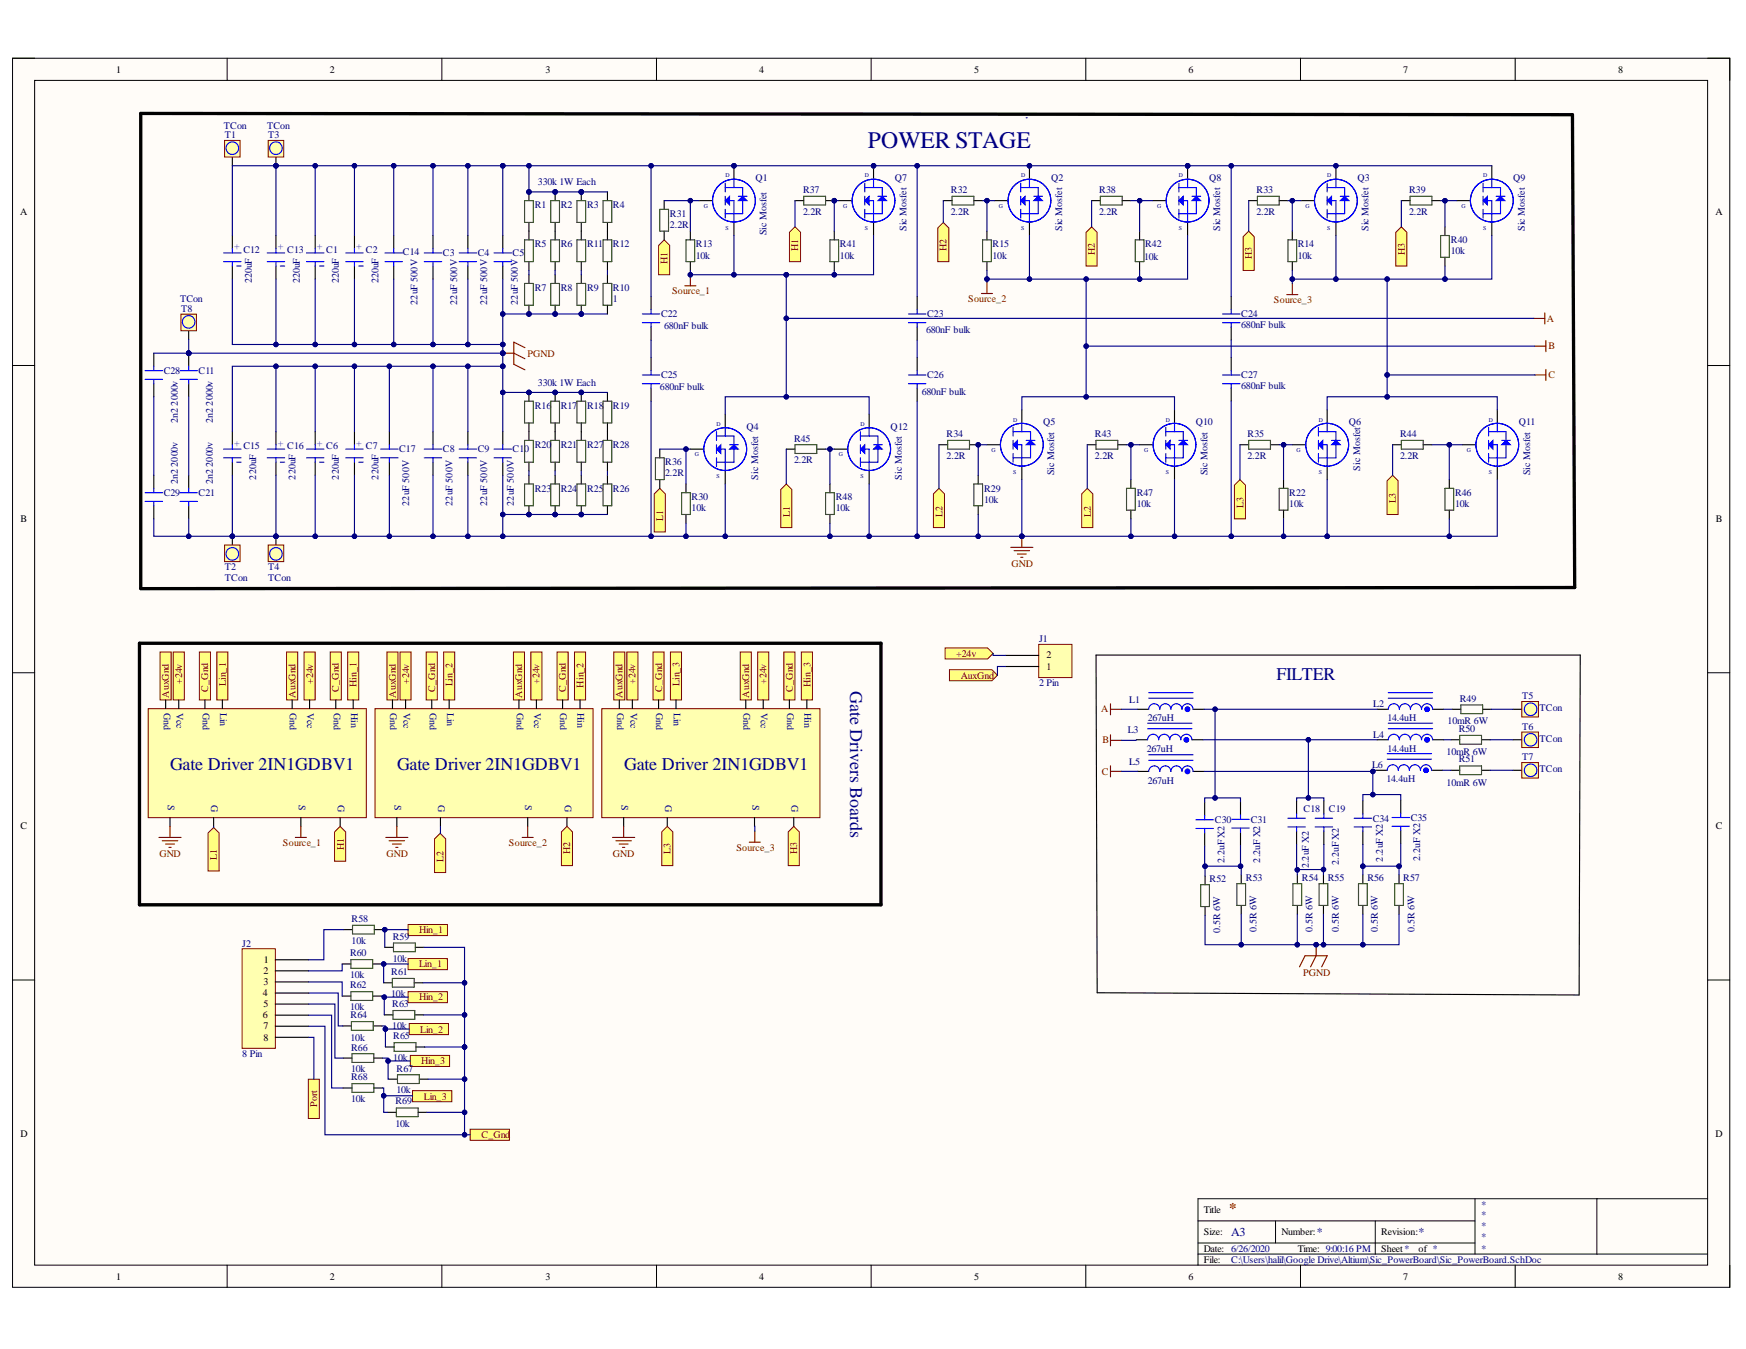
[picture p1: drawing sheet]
<svg xmlns="http://www.w3.org/2000/svg" width="279mm" height="216mm" viewBox="0 0 279 216" stroke-linecap="round" stroke-linejoin="round" font-family="sans-serif">
<defs><g id="words">
<text font-size="3.8" fill="#000080" x="138.9" y="23.7">POWER STAGE</text>
<g font-size="2.9" fill="#000080">
<text x="136" y="110.6" transform="rotate(90 136 110.6)">Gate Drivers Boards</text>
<text x="204.3" y="108.8">FILTER</text>
<text x="27.2" y="123.2">Gate Driver 2IN1GDBV1</text>
<text x="63.5" y="123.2">Gate Driver 2IN1GDBV1</text>
<text x="99.9" y="123.2">Gate Driver 2IN1GDBV1</text>
</g>
<text font-size="2.4" fill="#800000" x="196.7" y="194.1">*</text>
<g font-size="1.9" fill="#000080">
<text x="197" y="197.8">A3</text>
<text x="210.7" y="197.8">*</text>
<text x="227" y="197.8">*</text>
</g>
<g font-size="1.6">
<text x="18.6" y="11.7">1</text>
<text x="52.8" y="11.7">2</text>
<text x="87.3" y="11.7">3</text>
<text x="121.5" y="11.7">4</text>
<text x="155.9" y="11.7">5</text>
<text x="190.2" y="11.7">6</text>
<text x="224.6" y="11.7">7</text>
<text x="258.9" y="11.7">8</text>
<text x="3.2" y="34.5">A</text>
<text x="274.5" y="34.5">A</text>
<text x="3.3" y="83.6">B</text>
<text x="274.6" y="83.6">B</text>
<text x="167.5" y="107.2">1</text>
<text x="167.5" y="105.4">2</text>
<text x="3.3" y="132.7">C</text>
<text x="274.6" y="132.7">C</text>
<text x="42.2" y="155.9">2</text>
<text x="42.2" y="154.1">1</text>
<text x="42.1" y="159.4">4</text>
<text x="42.2" y="157.7">3</text>
<text x="42.2" y="161.2">5</text>
<text x="42.1" y="163">6</text>
<text x="42.2" y="164.8">7</text>
<text x="42.2" y="166.5">8</text>
<text x="3.3" y="182">D</text>
<text x="274.5" y="182">D</text>
<text x="192.6" y="194.1">Title</text>
<text x="192.6" y="197.7">Size:</text>
<text x="205" y="197.7">Number:</text>
<text x="221" y="197.7">Revision:</text>
<text x="192.6" y="200.3">Date: 6/26/2020</text>
<text x="192.6" y="202.1">File:</text>
<text x="207.7" y="200.3">Time: 9:00:16 PM</text>
<text x="221" y="200.3">Sheet*</text>
<text x="227" y="200.3">of *</text>
<text x="18.6" y="204.8">1</text>
<text x="52.8" y="204.8">2</text>
<text x="87.3" y="204.8">3</text>
<text x="121.5" y="204.8">4</text>
<text x="155.9" y="204.8">5</text>
<text x="190.2" y="204.8">6</text>
<text x="224.6" y="204.8">7</text>
<text x="258.9" y="204.8">8</text>
</g>
<g font-size="1.6" fill="#000080">
<text x="35.8" y="20.6">TCon</text>
<text x="36" y="22.1">T1</text>
<text x="42.7" y="20.6">TCon</text>
<text x="42.9" y="22.1">T3</text>
<text x="86.1" y="29.6">330k 1W Each</text>
<text x="120.9" y="29">Q1</text>
<text x="143.2" y="29">Q7</text>
<text x="168.2" y="29">Q2</text>
<text x="193.5" y="29">Q8</text>
<text x="217.2" y="29">Q3</text>
<text x="242.1" y="29">Q9</text>
<text x="85.6" y="33.4">R1</text>
<text x="89.7" y="33.4">R2</text>
<text x="93.9" y="33.4">R3</text>
<text x="98.1" y="33.4">R4</text>
<text x="107.2" y="34.7">R31</text>
<text x="128.5" y="30.9">R37</text>
<text x="128.5" y="34.4">2.2R</text>
<text x="152.2" y="30.9">R32</text>
<text x="152.2" y="34.4">2.2R</text>
<text x="175.9" y="30.9">R38</text>
<text x="175.9" y="34.4">2.2R</text>
<text x="201.1" y="30.9">R33</text>
<text x="201.1" y="34.4">2.2R</text>
<text x="225.5" y="30.9">R39</text>
<text x="225.5" y="34.4">2.2R</text>
<text x="38.9" y="40.5">C12</text>
<text x="46" y="40.5">C13</text>
<text x="52.2" y="40.5">C1</text>
<text x="58.5" y="40.5">C2</text>
<text x="64.5" y="40.8">C14</text>
<text x="70.9" y="41">C3</text>
<text x="76.5" y="41">C4</text>
<text x="82" y="41">C5</text>
<text x="85.6" y="39.6">R5</text>
<text x="89.7" y="39.6">R6</text>
<text x="93.9" y="39.6">R11</text>
<text x="98.1" y="39.6">R12</text>
<text x="107.2" y="36.5">2.2R</text>
<text x="111.4" y="39.6">R13</text>
<text x="111.4" y="41.4">10k</text>
<text x="122.7" y="37.7" transform="rotate(-90 122.7 37.7)">Sic Mosfet</text>
<text x="134.4" y="39.6">R41</text>
<text x="134.4" y="41.4">10k</text>
<text x="145.1" y="37" transform="rotate(-90 145.1 37)">Sic Mosfet</text>
<text x="158.8" y="39.6">R15</text>
<text x="158.8" y="41.4">10k</text>
<text x="170" y="37" transform="rotate(-90 170 37)">Sic Mosfet</text>
<text x="183.1" y="41.5">10k</text>
<text x="183.2" y="39.6">R42</text>
<text x="195.2" y="37" transform="rotate(-90 195.2 37)">Sic Mosfet</text>
<text x="207.7" y="39.6">R14</text>
<text x="207.7" y="41.4">10k</text>
<text x="219" y="37" transform="rotate(-90 219 37)">Sic Mosfet</text>
<text x="232.2" y="38.9">R40</text>
<text x="232.2" y="40.7">10k</text>
<text x="244" y="37" transform="rotate(-90 244 37)">Sic Mosfet</text>
<text x="40.3" y="45.3" transform="rotate(-90 40.3 45.3)">220uF</text>
<text x="48" y="45.3" transform="rotate(-90 48 45.3)">220uF</text>
<text x="54.2" y="45.3" transform="rotate(-90 54.2 45.3)">220uF</text>
<text x="60.6" y="45.3" transform="rotate(-90 60.6 45.3)">220uF</text>
<text x="85.6" y="46.6">R7</text>
<text x="89.7" y="46.6">R8</text>
<text x="93.9" y="46.6">R9</text>
<text x="98.1" y="46.6">R10</text>
<text x="28.8" y="48.4">TCon</text>
<text x="29" y="49.9">T8</text>
<text x="66.8" y="48.8" transform="rotate(-90 66.8 48.8)">22uF 500V</text>
<text x="73.2" y="48.8" transform="rotate(-90 73.2 48.8)">22uF 500V</text>
<text x="78" y="48.8" transform="rotate(-90 78 48.8)">22uF 500V</text>
<text x="82.9" y="48.8" transform="rotate(-90 82.9 48.8)">22uF 500V</text>
<text x="98.1" y="48.4">1</text>
<text x="105.8" y="50.8">C22</text>
<text x="106.3" y="52.7">680nF bulk</text>
<text x="148.2" y="53.4">680nF bulk</text>
<text x="148.4" y="50.8">C23</text>
<text x="198.6" y="50.8">C24</text>
<text x="198.6" y="52.5">680nF bulk</text>
<text x="26.2" y="59.9">C28</text>
<text x="31.8" y="59.9">C11</text>
<text x="28.5" y="64.9" transform="rotate(-90 28.5 64.9)">2000v</text>
<text x="34" y="64.9" transform="rotate(-90 34 64.9)">2000v</text>
<text x="85.6" y="65.4">R16</text>
<text x="86.1" y="61.7">330k 1W Each</text>
<text x="89.7" y="65.4">R17</text>
<text x="93.9" y="65.4">R18</text>
<text x="98.1" y="65.4">R19</text>
<text x="105.6" y="62.4">680nF bulk</text>
<text x="105.8" y="60.5">C25</text>
<text x="147.5" y="63.2">680nF bulk</text>
<text x="148.4" y="60.5">C26</text>
<text x="198.6" y="60.5">C27</text>
<text x="198.6" y="62.3">680nF bulk</text>
<text x="28.5" y="67.7" transform="rotate(-90 28.5 67.7)">2n2</text>
<text x="34" y="67.7" transform="rotate(-90 34 67.7)">2n2</text>
<text x="38.9" y="71.9">C15</text>
<text x="46" y="71.9">C16</text>
<text x="52.2" y="71.9">C6</text>
<text x="58.5" y="71.9">C7</text>
<text x="85.6" y="71.7">R20</text>
<text x="89.7" y="71.7">R21</text>
<text x="93.9" y="71.7">R27</text>
<text x="98.1" y="71.7">R28</text>
<text x="119.5" y="68.7">Q4</text>
<text x="127.1" y="70.7">R45</text>
<text x="142.5" y="68.7">Q12</text>
<text x="151.5" y="69.9">R34</text>
<text x="166.9" y="68.1">Q5</text>
<text x="175.2" y="69.9">R43</text>
<text x="191.4" y="68.1">Q10</text>
<text x="199.6" y="69.9">R35</text>
<text x="215.9" y="68.1">Q6</text>
<text x="224.1" y="69.9">R44</text>
<text x="243.1" y="68.1">Q11</text>
<text x="28.5" y="77.4" transform="rotate(-90 28.5 77.4)">2n2</text>
<text x="28.5" y="74.7" transform="rotate(-90 28.5 74.7)">2000v</text>
<text x="34" y="77.4" transform="rotate(-90 34 77.4)">2n2</text>
<text x="34" y="74.7" transform="rotate(-90 34 74.7)">2000v</text>
<text x="41" y="76.8" transform="rotate(-90 41 76.8)">220uF</text>
<text x="47.3" y="76.8" transform="rotate(-90 47.3 76.8)">220uF</text>
<text x="54.2" y="76.8" transform="rotate(-90 54.2 76.8)">220uF</text>
<text x="60.6" y="76.8" transform="rotate(-90 60.6 76.8)">220uF</text>
<text x="63.9" y="72.4">C17</text>
<text x="70.9" y="72.4">C8</text>
<text x="76.5" y="72.4">C9</text>
<text x="82" y="72.4">C10</text>
<text x="106.5" y="74.5">R36</text>
<text x="106.5" y="76.3">2.2R</text>
<text x="121.3" y="76.8" transform="rotate(-90 121.3 76.8)">Sic Mosfet</text>
<text x="127.1" y="74.1">2.2R</text>
<text x="144.3" y="76.8" transform="rotate(-90 144.3 76.8)">Sic Mosfet</text>
<text x="151.5" y="73.5">2.2R</text>
<text x="168.7" y="76.1" transform="rotate(-90 168.7 76.1)">Sic Mosfet</text>
<text x="175.2" y="73.5">2.2R</text>
<text x="193.2" y="76.1" transform="rotate(-90 193.2 76.1)">Sic Mosfet</text>
<text x="199.6" y="73.5">2.2R</text>
<text x="217.6" y="75.3" transform="rotate(-90 217.6 75.3)">Sic Mosfet</text>
<text x="224.1" y="73.5">2.2R</text>
<text x="244.8" y="76.1" transform="rotate(-90 244.8 76.1)">Sic Mosfet</text>
<text x="26.2" y="79.4">C29</text>
<text x="31.8" y="79.4">C21</text>
<text x="65.5" y="81" transform="rotate(-90 65.5 81)">22uF 500V</text>
<text x="72.4" y="81" transform="rotate(-90 72.4 81)">22uF 500V</text>
<text x="78" y="81" transform="rotate(-90 78 81)">22uF 500V</text>
<text x="82.2" y="81" transform="rotate(-90 82.2 81)">22uF 500V</text>
<text x="85.6" y="78.7">R23</text>
<text x="89.7" y="78.7">R24</text>
<text x="93.9" y="78.7">R25</text>
<text x="98.1" y="78.7">R26</text>
<text x="110.7" y="80.1">R30</text>
<text x="110.7" y="81.8">10k</text>
<text x="133.7" y="80.1">R48</text>
<text x="133.7" y="81.8">10k</text>
<text x="157.5" y="78.7">R29</text>
<text x="157.5" y="80.5">10k</text>
<text x="181.9" y="79.4">R47</text>
<text x="181.9" y="81.2">10k</text>
<text x="206.3" y="79.4">R22</text>
<text x="206.3" y="81.2">10k</text>
<text x="232.8" y="79.4">R46</text>
<text x="232.8" y="81.2">10k</text>
<text x="36" y="91.3">T2</text>
<text x="36" y="93.1">TCon</text>
<text x="42.9" y="91.3">T4</text>
<text x="42.9" y="93.1">TCon</text>
<text x="166.3" y="102.8">J1</text>
<text x="166.3" y="109.9">2 Pin</text>
<text x="180.7" y="112.5">L1</text>
<text x="219.7" y="113.2">L2</text>
<text x="233.6" y="112.3">R49</text>
<text x="243.6" y="111.9">T5</text>
<text x="246.4" y="113.8">TCon</text>
<text x="26.2" y="114.1" transform="rotate(90 26.2 114.1)">Gnd</text>
<text x="28.2" y="114.1" transform="rotate(90 28.2 114.1)">Vcc</text>
<text x="32.4" y="114.1" transform="rotate(90 32.4 114.1)">Gnd</text>
<text x="35.2" y="114.1" transform="rotate(90 35.2 114.1)">Lin</text>
<text x="46.4" y="114.1" transform="rotate(90 46.4 114.1)">Gnd</text>
<text x="49.2" y="114.1" transform="rotate(90 49.2 114.1)">Vcc</text>
<text x="53.4" y="114.1" transform="rotate(90 53.4 114.1)">Gnd</text>
<text x="56.2" y="114.1" transform="rotate(90 56.2 114.1)">Hin</text>
<text x="62.4" y="114.1" transform="rotate(90 62.4 114.1)">Gnd</text>
<text x="64.5" y="114.1" transform="rotate(90 64.5 114.1)">Vcc</text>
<text x="68.8" y="114.1" transform="rotate(90 68.8 114.1)">Gnd</text>
<text x="71.6" y="114.1" transform="rotate(90 71.6 114.1)">Lin</text>
<text x="82.7" y="114.1" transform="rotate(90 82.7 114.1)">Gnd</text>
<text x="85.5" y="114.1" transform="rotate(90 85.5 114.1)">Vcc</text>
<text x="89.6" y="114.1" transform="rotate(90 89.6 114.1)">Gnd</text>
<text x="92.4" y="114.1" transform="rotate(90 92.4 114.1)">Hin</text>
<text x="98.8" y="114.1" transform="rotate(90 98.8 114.1)">Gnd</text>
<text x="100.9" y="114.1" transform="rotate(90 100.9 114.1)">Vcc</text>
<text x="105" y="114.1" transform="rotate(90 105 114.1)">Gnd</text>
<text x="107.8" y="114.1" transform="rotate(90 107.8 114.1)">Lin</text>
<text x="119" y="114.1" transform="rotate(90 119 114.1)">Gnd</text>
<text x="121.7" y="114.1" transform="rotate(90 121.7 114.1)">Vcc</text>
<text x="126" y="114.1" transform="rotate(90 126 114.1)">Gnd</text>
<text x="128.8" y="114.1" transform="rotate(90 128.8 114.1)">Hin</text>
<text x="180.5" y="117.3">L3</text>
<text x="183.7" y="115.4">267uH</text>
<text x="219.7" y="118.1">L4</text>
<text x="222" y="115.4">14.4uH</text>
<text x="231.7" y="115.9">10mR 6W</text>
<text x="233.4" y="117.1">R50</text>
<text x="243.6" y="116.8">T6</text>
<text x="246.4" y="118.7">TCon</text>
<text x="180.7" y="122.4">L5</text>
<text x="183.5" y="120.3">267uH</text>
<text x="183.7" y="125.4">267uH</text>
<text x="219.6" y="123">L6</text>
<text x="221.9" y="125.2">14.4uH</text>
<text x="222" y="120.3">14.4uH</text>
<text x="231.5" y="120.8">10mR 6W</text>
<text x="231.5" y="125.7">10mR 6W</text>
<text x="233.4" y="122">R51</text>
<text x="243.6" y="121.7">T7</text>
<text x="246.4" y="123.6">TCon</text>
<text x="26.9" y="128.8" transform="rotate(90 26.9 128.8)">S</text>
<text x="33.8" y="128.8" transform="rotate(90 33.8 128.8)">G</text>
<text x="47.8" y="128.8" transform="rotate(90 47.8 128.8)">S</text>
<text x="54.1" y="128.8" transform="rotate(90 54.1 128.8)">G</text>
<text x="63.1" y="128.8" transform="rotate(90 63.1 128.8)">S</text>
<text x="70.1" y="128.8" transform="rotate(90 70.1 128.8)">G</text>
<text x="84.1" y="128.8" transform="rotate(90 84.1 128.8)">S</text>
<text x="90.4" y="128.8" transform="rotate(90 90.4 128.8)">G</text>
<text x="99.4" y="128.8" transform="rotate(90 99.4 128.8)">S</text>
<text x="106.5" y="128.8" transform="rotate(90 106.5 128.8)">G</text>
<text x="120.4" y="128.8" transform="rotate(90 120.4 128.8)">S</text>
<text x="126.6" y="128.8" transform="rotate(90 126.6 128.8)">G</text>
<text x="194.4" y="131.7">C30</text>
<text x="200.1" y="131.7">C31</text>
<text x="208.6" y="130">C18</text>
<text x="212.6" y="130">C19</text>
<text x="219.7" y="131.5">C34</text>
<text x="225.7" y="131.4">C35</text>
<text x="221.3" y="137.9" transform="rotate(-90 221.3 137.9)">2.2uF X2</text>
<text x="227.3" y="137.8" transform="rotate(-90 227.3 137.8)">2.2uF X2</text>
<text x="193.6" y="141.2">R52</text>
<text x="195.9" y="138.2" transform="rotate(-90 195.9 138.2)">2.2uF X2</text>
<text x="199.4" y="141">R53</text>
<text x="201.7" y="138.1" transform="rotate(-90 201.7 138.1)">2.2uF X2</text>
<text x="208.3" y="141">R54</text>
<text x="209.4" y="139" transform="rotate(-90 209.4 139)">2.2uF X2</text>
<text x="212.5" y="141">R55</text>
<text x="214.3" y="138.5" transform="rotate(-90 214.3 138.5)">2.2uF X2</text>
<text x="218.8" y="141">R56</text>
<text x="224.6" y="141">R57</text>
<text x="56.3" y="147.5">R58</text>
<text x="195.2" y="149.3" transform="rotate(-90 195.2 149.3)">0.5R 6W</text>
<text x="201.1" y="149.1" transform="rotate(-90 201.1 149.1)">0.5R 6W</text>
<text x="210" y="149.1" transform="rotate(-90 210 149.1)">0.5R 6W</text>
<text x="214.3" y="149.1" transform="rotate(-90 214.3 149.1)">0.5R 6W</text>
<text x="220.5" y="149.1" transform="rotate(-90 220.5 149.1)">0.5R 6W</text>
<text x="226.3" y="149.1" transform="rotate(-90 226.3 149.1)">0.5R 6W</text>
<text x="38.8" y="151.5">J2</text>
<text x="56" y="153">R60</text>
<text x="56.3" y="151.1">10k</text>
<text x="62.9" y="150.4">R59</text>
<text x="62.9" y="153.9">10k</text>
<text x="56" y="156.6">10k</text>
<text x="56" y="158.2">R62</text>
<text x="56" y="161.7">10k</text>
<text x="62.6" y="156.1">R61</text>
<text x="62.6" y="159.6">10k</text>
<text x="62.8" y="161.2">R63</text>
<text x="56.1" y="163">R64</text>
<text x="56.1" y="166.5">10k</text>
<text x="62.8" y="164.8">10k</text>
<text x="62.9" y="166.4">R65</text>
<text x="38.8" y="169.2">8 Pin</text>
<text x="56.2" y="168.1">R66</text>
<text x="56.2" y="171.6">10k</text>
<text x="56.2" y="172.9">R68</text>
<text x="62.9" y="169.8">10k</text>
<text x="63.4" y="171.5">R67</text>
<text x="56.2" y="176.4">10k</text>
<text x="63.3" y="176.7">R69</text>
<text x="63.4" y="175">10k</text>
<text x="63.3" y="180.3">10k</text>
<text x="237" y="193.3">*</text>
<text x="237" y="195">*</text>
<text x="237" y="196.8">*</text>
<text x="197" y="202.1">C:\Users\halil\Google Drive\Altium\Sic_PowerBoard\Sic_PowerBoard.SchDoc</text>
<text x="237" y="198.5">*</text>
<text x="237" y="200.3">*</text>
</g>
<g font-size="1.6" fill="#15c">
<text x="37.5" y="39.1" transform="rotate(90 37.5 39.1)">+</text>
<text x="44.5" y="39.1" transform="rotate(90 44.5 39.1)">+</text>
<text x="50.8" y="39.1" transform="rotate(90 50.8 39.1)">+</text>
<text x="57" y="39.1" transform="rotate(90 57 39.1)">+</text>
<text x="37.5" y="70.5" transform="rotate(90 37.5 70.5)">+</text>
<text x="44.5" y="70.5" transform="rotate(90 44.5 70.5)">+</text>
<text x="50.8" y="70.5" transform="rotate(90 50.8 70.5)">+</text>
<text x="57" y="70.5" transform="rotate(90 57 70.5)">+</text>
</g>
<g font-size="1.6" fill="#800000">
<text x="127.7" y="40.1" transform="rotate(-90 127.7 40.1)">H1</text>
<text x="151.5" y="40.1" transform="rotate(-90 151.5 40.1)">H2</text>
<text x="175.2" y="40.8" transform="rotate(-90 175.2 40.8)">H2</text>
<text x="200.3" y="41.5" transform="rotate(-90 200.3 41.5)">H3</text>
<text x="224.8" y="40.8" transform="rotate(-90 224.8 40.8)">H3</text>
<text x="106.8" y="42.2" transform="rotate(-90 106.8 42.2)">H1</text>
<text x="107.5" y="47.1">Source_1</text>
<text x="154.9" y="48.4">Source_2</text>
<text x="203.9" y="48.6">Source_3</text>
<text x="247.5" y="51.5">A</text>
<text x="84.4" y="57.1">PGND</text>
<text x="247.8" y="55.9">B</text>
<text x="247.8" y="60.5">C</text>
<text x="106.1" y="83.3" transform="rotate(-90 106.1 83.3)">L1</text>
<text x="126.4" y="82.7" transform="rotate(-90 126.4 82.7)">L1</text>
<text x="150.8" y="82.7" transform="rotate(-90 150.8 82.7)">L2</text>
<text x="174.5" y="82.7" transform="rotate(-90 174.5 82.7)">L2</text>
<text x="199" y="81.2" transform="rotate(-90 199 81.2)">L3</text>
<text x="223.4" y="80.6" transform="rotate(-90 223.4 80.6)">L3</text>
<text x="161.9" y="90.8">GND</text>
<text x="153" y="105.1">+24v</text>
<text x="27" y="111.6" transform="rotate(-90 27 111.6)">AuxGnd</text>
<text x="29.1" y="109.4" transform="rotate(-90 29.1 109.4)">+24v</text>
<text x="33.3" y="110.7" transform="rotate(-90 33.3 110.7)">C_Gnd</text>
<text x="36.2" y="109.8" transform="rotate(-90 36.2 109.8)">Lin_1</text>
<text x="47.3" y="111.6" transform="rotate(-90 47.3 111.6)">AuxGnd</text>
<text x="50.1" y="109.4" transform="rotate(-90 50.1 109.4)">+24v</text>
<text x="54.2" y="110.7" transform="rotate(-90 54.2 110.7)">C_Gnd</text>
<text x="57" y="109.9" transform="rotate(-90 57 109.9)">Hin_1</text>
<text x="63.4" y="111.6" transform="rotate(-90 63.4 111.6)">AuxGnd</text>
<text x="65.5" y="109.4" transform="rotate(-90 65.5 109.4)">+24v</text>
<text x="69.6" y="110.7" transform="rotate(-90 69.6 110.7)">C_Gnd</text>
<text x="72.4" y="109.9" transform="rotate(-90 72.4 109.9)">Lin_2</text>
<text x="83.6" y="111.6" transform="rotate(-90 83.6 111.6)">AuxGnd</text>
<text x="86.3" y="109.4" transform="rotate(-90 86.3 109.4)">+24v</text>
<text x="90.6" y="110.7" transform="rotate(-90 90.6 110.7)">C_Gnd</text>
<text x="93.4" y="110" transform="rotate(-90 93.4 110)">Hin_2</text>
<text x="99.6" y="111.6" transform="rotate(-90 99.6 111.6)">AuxGnd</text>
<text x="101.7" y="109.4" transform="rotate(-90 101.7 109.4)">+24v</text>
<text x="105.9" y="110.7" transform="rotate(-90 105.9 110.7)">C_Gnd</text>
<text x="108.7" y="109.8" transform="rotate(-90 108.7 109.8)">Lin_3</text>
<text x="119.9" y="111.6" transform="rotate(-90 119.9 111.6)">AuxGnd</text>
<text x="122.7" y="109.4" transform="rotate(-90 122.7 109.4)">+24v</text>
<text x="126.9" y="110.7" transform="rotate(-90 126.9 110.7)">C_Gnd</text>
<text x="129.7" y="109.9" transform="rotate(-90 129.7 109.9)">Hin_3</text>
<text x="153.8" y="108.6">AuxGnd</text>
<text x="176.2" y="114">A</text>
<text x="176.4" y="119">B</text>
<text x="176.3" y="124">C</text>
<text x="25.5" y="137.2">GND</text>
<text x="34.7" y="137.6" transform="rotate(-90 34.7 137.6)">L1</text>
<text x="45.3" y="135.5">Source_1</text>
<text x="55" y="136" transform="rotate(-90 55 136)">H1</text>
<text x="61.8" y="137.2">GND</text>
<text x="71" y="137.9" transform="rotate(-90 71 137.9)">L2</text>
<text x="81.4" y="135.5">Source_2</text>
<text x="91.2" y="136.7" transform="rotate(-90 91.2 136.7)">H2</text>
<text x="98.1" y="137.2">GND</text>
<text x="107.3" y="136.7" transform="rotate(-90 107.3 136.7)">L3</text>
<text x="117.9" y="136.2">Source_3</text>
<text x="127.6" y="136.7" transform="rotate(-90 127.6 136.7)">H3</text>
<text x="67.1" y="149.4">Hin_1</text>
<text x="67.1" y="154.8">Lin_1</text>
<text x="67.1" y="160.1">Hin_2</text>
<text x="208.5" y="156.1">PGND</text>
<text x="67.3" y="165.3">Lin_2</text>
<text x="67.4" y="170.3">Hin_3</text>
<text x="50.8" y="177.2" transform="rotate(-90 50.8 177.2)">Port</text>
<text x="67.8" y="176">Lin_3</text>
<text x="77.1" y="182.2">C_Gnd</text>
</g>
<g font-size=".9" fill="#000080">
<text x="116.1" y="28.4">D</text>
<text x="138.4" y="28.4">D</text>
<text x="163.4" y="28.4">D</text>
<text x="188.7" y="28.4">D</text>
<text x="212.4" y="28.4">D</text>
<text x="237.3" y="28.4">D</text>
<text x="112.6" y="33.3">G</text>
<text x="134.9" y="33.3">G</text>
<text x="159.8" y="33.3">G</text>
<text x="185.2" y="33.3">G</text>
<text x="208.9" y="33.3">G</text>
<text x="233.9" y="33.3">G</text>
<text x="116.1" y="36.7">S</text>
<text x="138.4" y="36.7">S</text>
<text x="163.4" y="36.7">S</text>
<text x="188.7" y="36.7">S</text>
<text x="212.4" y="36.7">S</text>
<text x="237.3" y="36.7">S</text>
<text x="114.6" y="68.1">D</text>
<text x="137.7" y="68.1">D</text>
<text x="162.1" y="67.5">D</text>
<text x="186.5" y="67.5">D</text>
<text x="211" y="67.5">D</text>
<text x="238.2" y="67.5">D</text>
<text x="111.2" y="73">G</text>
<text x="114.6" y="76.5">S</text>
<text x="134.2" y="73">G</text>
<text x="137.7" y="76.5">S</text>
<text x="158.7" y="72.4">G</text>
<text x="162.1" y="75.8">S</text>
<text x="183.1" y="72.4">G</text>
<text x="186.5" y="75.8">S</text>
<text x="207.5" y="72.4">G</text>
<text x="211" y="75.8">S</text>
<text x="234.7" y="72.4">G</text>
<text x="238.2" y="75.8">S</text>
</g>
</g></defs>
<path d="M2 9.3h274.8v196.7h-274.8z" fill-rule="evenodd" fill="#fffcf8"/>
<path d="M2 9.3h274.8v196.7h-274.8z" fill="none" stroke="#000" stroke-width=".16"/>
<path d="M5.5 12.9h267.8v189.6h-267.8z" fill-rule="evenodd" fill="#fffcf8"/>
<g fill="none" stroke="#000" stroke-width=".16">
<path d="M2 9.3h3.5M5.5 12.9h267.8v189.6h-267.8zM36.3 9.3v3.6M70.7 9.3v3.6M105.1 9.3v3.6M139.4 9.3v3.6M173.8 9.3v3.6M208.1 9.3v3.6M242.5 9.3v3.6M273.3 9.3h3.5v3.6M2 58.5h3.5M273.3 58.5h3.5"/>
<path d="M2 107.7h3.5M273.3 107.7h3.5M2 156.8h3.5M273.3 156.8h3.5M191.7 195.4h44.3M191.7 198.9h44.3M204.1 195.4v3.5M220.1 195.4v5.3M236 191.9v8.8M255.5 191.9v8.8M273.3 191.9h-81.6v10.6M36.3 202.5v3.5"/>
<path d="M70.7 202.5v3.5M105.1 202.5v3.5M139.4 202.5v3.5M173.8 202.5v3.5M191.7 200.7h81.6M208.1 202.5v3.5M242.5 202.5v3.5M276.8 202.5v3.5"/>
</g>
<path d="M48.7 104.3h1.7v7.7h-1.7z" fill-rule="evenodd" fill="#ffff80"/>
<path d="M48.7 104.3h1.7v7.7h-1.7z" fill="none" stroke="#800000" stroke-width=".16"/>
<path d="M27.7 104.3h1.8v7.7h-1.8z" fill-rule="evenodd" fill="#ffff80"/>
<path d="M27.7 104.3h1.8v7.7h-1.8z" fill="none" stroke="#800000" stroke-width=".16"/>
<path d="M85 104.3h1.7v7.7h-1.7z" fill-rule="evenodd" fill="#ffff80"/>
<path d="M85 104.3h1.7v7.7h-1.7z" fill="none" stroke="#800000" stroke-width=".16"/>
<path d="M64 104.3h1.8v7.7h-1.8z" fill-rule="evenodd" fill="#ffff80"/>
<path d="M64 104.3h1.8v7.7h-1.8z" fill="none" stroke="#800000" stroke-width=".16"/>
<path d="M45.9 104.3h1.7v7.7h-1.7z" fill-rule="evenodd" fill="#ffff80"/>
<path d="M45.9 104.3h1.7v7.7h-1.7z" fill="none" stroke="#800000" stroke-width=".16"/>
<path d="M25.6 104.3h1.8v7.7h-1.8z" fill-rule="evenodd" fill="#ffff80"/>
<path d="M25.6 104.3h1.8v7.7h-1.8z" fill="none" stroke="#800000" stroke-width=".16"/>
<path d="M82.2 104.3h1.7v7.7h-1.7z" fill-rule="evenodd" fill="#ffff80"/>
<path d="M82.2 104.3h1.7v7.7h-1.7z" fill="none" stroke="#800000" stroke-width=".16"/>
<path d="M61.9 104.3h1.8v7.7h-1.8z" fill-rule="evenodd" fill="#ffff80"/>
<path d="M61.9 104.3h1.8v7.7h-1.8z" fill="none" stroke="#800000" stroke-width=".16"/>
<path d="M55.6 104.3h1.8v7.7h-1.8z" fill-rule="evenodd" fill="#ffff80"/>
<path d="M55.6 104.3h1.8v7.7h-1.8z" fill="none" stroke="#800000" stroke-width=".16"/>
<path d="M52.8 104.3h1.8v7.7h-1.8z" fill-rule="evenodd" fill="#ffff80"/>
<path d="M52.8 104.3h1.8v7.7h-1.8z" fill="none" stroke="#800000" stroke-width=".16"/>
<path d="M31.9 104.3h1.8v7.7h-1.8z" fill-rule="evenodd" fill="#ffff80"/>
<path d="M31.9 104.3h1.8v7.7h-1.8z" fill="none" stroke="#800000" stroke-width=".16"/>
<path d="M68.2 104.3h1.8v7.7h-1.8z" fill-rule="evenodd" fill="#ffff80"/>
<path d="M68.2 104.3h1.8v7.7h-1.8z" fill="none" stroke="#800000" stroke-width=".16"/>
<path d="M89.1 104.3h1.8v7.7h-1.8z" fill-rule="evenodd" fill="#ffff80"/>
<path d="M89.1 104.3h1.8v7.7h-1.8z" fill="none" stroke="#800000" stroke-width=".16"/>
<path d="M34.7 104.3h1.8v7.7h-1.8z" fill-rule="evenodd" fill="#ffff80"/>
<path d="M34.7 104.3h1.8v7.7h-1.8z" fill="none" stroke="#800000" stroke-width=".16"/>
<path d="M71 104.3h1.8v7.7h-1.8z" fill-rule="evenodd" fill="#ffff80"/>
<path d="M71 104.3h1.8v7.7h-1.8z" fill="none" stroke="#800000" stroke-width=".16"/>
<path d="M91.9 104.3h1.8v7.7h-1.8z" fill-rule="evenodd" fill="#ffff80"/>
<path d="M91.9 104.3h1.8v7.7h-1.8z" fill="none" stroke="#800000" stroke-width=".16"/>
<path d="M121.2 104.3h1.8v7.7h-1.8z" fill-rule="evenodd" fill="#ffff80"/>
<path d="M121.2 104.3h1.8v7.7h-1.8z" fill="none" stroke="#800000" stroke-width=".16"/>
<path d="M100.3 104.3h1.8v7.7h-1.8z" fill-rule="evenodd" fill="#ffff80"/>
<path d="M100.3 104.3h1.8v7.7h-1.8z" fill="none" stroke="#800000" stroke-width=".16"/>
<path d="M118.5 104.3h1.7v7.7h-1.7z" fill-rule="evenodd" fill="#ffff80"/>
<path d="M118.5 104.3h1.7v7.7h-1.7z" fill="none" stroke="#800000" stroke-width=".16"/>
<path d="M98.2 104.3h1.8v7.7h-1.8z" fill-rule="evenodd" fill="#ffff80"/>
<path d="M98.2 104.3h1.8v7.7h-1.8z" fill="none" stroke="#800000" stroke-width=".16"/>
<path d="M104.5 104.3h1.8v7.7h-1.8z" fill-rule="evenodd" fill="#ffff80"/>
<path d="M104.5 104.3h1.8v7.7h-1.8z" fill="none" stroke="#800000" stroke-width=".16"/>
<path d="M125.4 104.3h1.8v7.7h-1.8z" fill-rule="evenodd" fill="#ffff80"/>
<path d="M125.4 104.3h1.8v7.7h-1.8z" fill="none" stroke="#800000" stroke-width=".16"/>
<path d="M107.3 104.3h1.8v7.7h-1.8z" fill-rule="evenodd" fill="#ffff80"/>
<path d="M107.3 104.3h1.8v7.7h-1.8z" fill="none" stroke="#800000" stroke-width=".16"/>
<path d="M128.2 104.3h1.8v7.7h-1.8z" fill-rule="evenodd" fill="#ffff80"/>
<path d="M128.2 104.3h1.8v7.7h-1.8z" fill="none" stroke="#800000" stroke-width=".16"/>
<path d="M105.4 39.3l.9-.9 .9 .9v4.7h-1.8z" fill-rule="evenodd" fill="#ffff80"/>
<path d="M105.4 39.3l.9-.9 .9 .9v4.7h-1.8z" fill="none" stroke="#800000" stroke-width=".16"/>
<path d="M109.6 45.7h1.8M110.5 44v1.7" fill="none" stroke="#800000" stroke-width=".18"/>
<circle cx="110.5" cy="44" r=".35" fill="#000080"/>
<circle cx="110.5" cy="44" r=".35" fill="none" stroke="#000080" stroke-width=".16"/>
<path d="M157 47h1.8M157.9 45.2v1.8M205.9 47.2h1.8M206.8 45.4v1.8M161.7 87.6h3.6M162.3 88.1h2.5M162.8 88.7h1.4M163.3 89.2h.4M163.5 85.8v1.8" fill="none" stroke="#800000" stroke-width=".18"/>
<circle cx="163.5" cy="85.8" r=".35" fill="#000080"/>
<circle cx="163.5" cy="85.8" r=".35" fill="none" stroke="#000080" stroke-width=".16"/>
<path d="M104.7 79l.9-.8 .9 .8v6.1h-1.8z" fill-rule="evenodd" fill="#ffff80"/>
<path d="M104.7 79l.9-.8 .9 .8v6.1h-1.8z" fill="none" stroke="#800000" stroke-width=".16"/>
<path d="M150.1 36.5l.9-.9 .8 .9v5.4h-1.7z" fill-rule="evenodd" fill="#ffff80"/>
<path d="M150.1 36.5l.9-.9 .8 .9v5.4h-1.7z" fill="none" stroke="#800000" stroke-width=".16"/>
<path d="M198.9 37.9l.9-.9 .9 .9v5.4h-1.8z" fill-rule="evenodd" fill="#ffff80"/>
<path d="M198.9 37.9l.9-.9 .9 .9v5.4h-1.8z" fill="none" stroke="#800000" stroke-width=".16"/>
<path d="M149.4 79l.9-.8 .8 .8v5.4h-1.7z" fill-rule="evenodd" fill="#ffff80"/>
<path d="M149.4 79l.9-.8 .8 .8v5.4h-1.7z" fill="none" stroke="#800000" stroke-width=".16"/>
<path d="M197.5 77.6l.9-.8 .9 .8v5.4h-1.8z" fill-rule="evenodd" fill="#ffff80"/>
<path d="M197.5 77.6l.9-.8 .9 .8v5.4h-1.8z" fill="none" stroke="#800000" stroke-width=".16"/>
<g fill="none" stroke="#000" stroke-width=".18">
<path d="M69.3 37.7v2.1M74.9 37.7v2.1M80.5 37.7v2.1M110.5 37v1.4M157.9 37v1.4M206.8 37v1.4M69.3 42.6v2.1M74.9 42.6v2.1M80.5 42.6v2.1M110.5 41.9v1.4M157.9 41.9v1.4M206.8 41.9v1.4"/>
<path d="M69.3 69.1v2.1M69.3 74v2.1M74.9 69.1v2.1M74.9 74v2.1M80.5 69.1v2.1M80.5 74v2.1M109.8 77.5v1.4M156.5 76.1v1.4M205.4 76.8v1.4M109.8 82.3v1.4M156.5 80.9v1.4M205.4 81.6v1.4"/>
</g>
<path d="M109.8 38.4h1.4v3.5h-1.4zM157.2 38.4h1.4v3.5h-1.4zM206.1 38.4h1.4v3.5h-1.4zM109.1 78.9h1.4v3.4h-1.4zM155.8 77.5h1.4v3.4h-1.4zM204.7 78.2h1.4v3.4h-1.4z" fill="none" stroke="#274e13" stroke-width=".18"/>
<g fill="none" stroke="#00f" stroke-width=".18">
<path d="M69.3 39.8v.7M74.9 39.8v.7M80.5 39.8v.7M67.9 41.9h2.8M67.9 40.5h2.8M69.3 41.9v.7M73.5 41.9h2.8M73.5 40.5h2.8M74.9 41.9v.7M79.1 41.9h2.8M79.1 40.5h2.8M80.5 41.9v.7"/>
<path d="M67.9 73.3h2.8M67.9 71.9h2.8M69.3 71.2v.7M69.3 73.3v.7M73.5 73.3h2.8M73.5 71.9h2.8M74.9 71.2v.7M74.9 73.3v.7M79.1 73.3h2.8M79.1 71.9h2.8M80.5 71.2v.7M80.5 73.3v.7"/>
</g>
<circle cx="84.6" cy="30.7" r=".36" fill="#000080"/>
<circle cx="84.6" cy="30.7" r=".36" fill="none" stroke="#000080" stroke-width=".16"/>
<path d="M84.6 30.7v1.4M84.6 35.6v1.4" fill="none" stroke="#000" stroke-width=".18"/>
<circle cx="84.6" cy="30.7" r=".36" fill="#000080"/>
<circle cx="84.6" cy="30.7" r=".36" fill="none" stroke="#000080" stroke-width=".16"/>
<path d="M83.9 32.1h1.4v3.5h-1.4z" fill="none" stroke="#274e13" stroke-width=".18"/>
<circle cx="84.6" cy="50.3" r=".35" fill="#000080"/>
<circle cx="84.6" cy="50.3" r=".35" fill="none" stroke="#000080" stroke-width=".16"/>
<path d="M84.6 48.9v1.4" fill="none" stroke="#000" stroke-width=".18"/>
<circle cx="84.6" cy="50.3" r=".35" fill="#000080"/>
<circle cx="84.6" cy="50.3" r=".35" fill="none" stroke="#000080" stroke-width=".16"/>
<path d="M84.6 44v1.4" fill="none" stroke="#000" stroke-width=".18"/>
<path d="M83.9 45.4h1.4v3.5h-1.4z" fill="none" stroke="#274e13" stroke-width=".18"/>
<circle cx="88.8" cy="30.7" r=".36" fill="#000080"/>
<circle cx="88.8" cy="30.7" r=".36" fill="none" stroke="#000080" stroke-width=".16"/>
<path d="M88.8 30.7v1.4M88.8 35.6v1.4" fill="none" stroke="#000" stroke-width=".18"/>
<circle cx="88.8" cy="30.7" r=".36" fill="#000080"/>
<circle cx="88.8" cy="30.7" r=".36" fill="none" stroke="#000080" stroke-width=".16"/>
<path d="M88.1 32.1h1.4v3.5h-1.4z" fill="none" stroke="#274e13" stroke-width=".18"/>
<circle cx="88.8" cy="50.3" r=".35" fill="#000080"/>
<circle cx="88.8" cy="50.3" r=".35" fill="none" stroke="#000080" stroke-width=".16"/>
<path d="M88.8 48.9v1.4" fill="none" stroke="#000" stroke-width=".18"/>
<circle cx="88.8" cy="50.3" r=".35" fill="#000080"/>
<circle cx="88.8" cy="50.3" r=".35" fill="none" stroke="#000080" stroke-width=".16"/>
<path d="M88.8 44v1.4" fill="none" stroke="#000" stroke-width=".18"/>
<path d="M88.1 45.4h1.4v3.5h-1.4z" fill="none" stroke="#274e13" stroke-width=".18"/>
<circle cx="93" cy="30.7" r=".36" fill="#000080"/>
<circle cx="93" cy="30.7" r=".36" fill="none" stroke="#000080" stroke-width=".16"/>
<path d="M93 30.7v1.4M93 35.6v1.4" fill="none" stroke="#000" stroke-width=".18"/>
<circle cx="93" cy="30.7" r=".36" fill="#000080"/>
<circle cx="93" cy="30.7" r=".36" fill="none" stroke="#000080" stroke-width=".16"/>
<path d="M92.3 32.1h1.4v3.5h-1.4z" fill="none" stroke="#274e13" stroke-width=".18"/>
<circle cx="93" cy="50.3" r=".35" fill="#000080"/>
<circle cx="93" cy="50.3" r=".35" fill="none" stroke="#000080" stroke-width=".16"/>
<path d="M93 48.9v1.4" fill="none" stroke="#000" stroke-width=".18"/>
<circle cx="93" cy="50.3" r=".35" fill="#000080"/>
<circle cx="93" cy="50.3" r=".35" fill="none" stroke="#000080" stroke-width=".16"/>
<path d="M97.2 30.7v1.4M97.2 35.6v1.4M93 44v1.4M97.2 44v1.4M97.2 48.9v1.4" fill="none" stroke="#000" stroke-width=".18"/>
<path d="M96.5 32.1h1.4v3.5h-1.4zM92.3 45.4h1.4v3.5h-1.4zM96.5 45.4h1.4v3.5h-1.4z" fill="none" stroke="#274e13" stroke-width=".18"/>
<circle cx="84.6" cy="62.8" r=".35" fill="#000080"/>
<circle cx="84.6" cy="62.8" r=".35" fill="none" stroke="#000080" stroke-width=".16"/>
<path d="M84.6 62.8v1.4M84.6 67.7v1.4" fill="none" stroke="#000" stroke-width=".18"/>
<circle cx="84.6" cy="62.8" r=".35" fill="#000080"/>
<circle cx="84.6" cy="62.8" r=".35" fill="none" stroke="#000080" stroke-width=".16"/>
<path d="M83.9 64.2h1.4v3.5h-1.4z" fill="none" stroke="#274e13" stroke-width=".18"/>
<circle cx="84.6" cy="82.3" r=".36" fill="#000080"/>
<circle cx="84.6" cy="82.3" r=".36" fill="none" stroke="#000080" stroke-width=".16"/>
<path d="M84.6 80.9v1.4" fill="none" stroke="#000" stroke-width=".18"/>
<circle cx="84.6" cy="82.3" r=".36" fill="#000080"/>
<circle cx="84.6" cy="82.3" r=".36" fill="none" stroke="#000080" stroke-width=".16"/>
<path d="M84.6 76.1v1.4" fill="none" stroke="#000" stroke-width=".18"/>
<path d="M83.9 77.5h1.4v3.4h-1.4z" fill="none" stroke="#274e13" stroke-width=".18"/>
<circle cx="88.8" cy="62.8" r=".35" fill="#000080"/>
<circle cx="88.8" cy="62.8" r=".35" fill="none" stroke="#000080" stroke-width=".16"/>
<path d="M88.8 62.8v1.4M88.8 67.7v1.4" fill="none" stroke="#000" stroke-width=".18"/>
<circle cx="88.8" cy="62.8" r=".35" fill="#000080"/>
<circle cx="88.8" cy="62.8" r=".35" fill="none" stroke="#000080" stroke-width=".16"/>
<path d="M88.1 64.2h1.4v3.5h-1.4z" fill="none" stroke="#274e13" stroke-width=".18"/>
<circle cx="88.8" cy="82.3" r=".36" fill="#000080"/>
<circle cx="88.8" cy="82.3" r=".36" fill="none" stroke="#000080" stroke-width=".16"/>
<path d="M88.8 80.9v1.4" fill="none" stroke="#000" stroke-width=".18"/>
<circle cx="88.8" cy="82.3" r=".36" fill="#000080"/>
<circle cx="88.8" cy="82.3" r=".36" fill="none" stroke="#000080" stroke-width=".16"/>
<path d="M88.8 76.1v1.4" fill="none" stroke="#000" stroke-width=".18"/>
<path d="M88.1 77.5h1.4v3.4h-1.4z" fill="none" stroke="#274e13" stroke-width=".18"/>
<circle cx="93" cy="62.8" r=".35" fill="#000080"/>
<circle cx="93" cy="62.8" r=".35" fill="none" stroke="#000080" stroke-width=".16"/>
<path d="M93 62.8v1.4M93 67.7v1.4" fill="none" stroke="#000" stroke-width=".18"/>
<circle cx="93" cy="62.8" r=".35" fill="#000080"/>
<circle cx="93" cy="62.8" r=".35" fill="none" stroke="#000080" stroke-width=".16"/>
<path d="M92.3 64.2h1.4v3.5h-1.4z" fill="none" stroke="#274e13" stroke-width=".18"/>
<circle cx="93" cy="82.3" r=".36" fill="#000080"/>
<circle cx="93" cy="82.3" r=".36" fill="none" stroke="#000080" stroke-width=".16"/>
<path d="M93 80.9v1.4" fill="none" stroke="#000" stroke-width=".18"/>
<circle cx="93" cy="82.3" r=".36" fill="#000080"/>
<circle cx="93" cy="82.3" r=".36" fill="none" stroke="#000080" stroke-width=".16"/>
<path d="M93 76.1v1.4M97.2 62.8v1.4M97.2 67.7v1.4M97.2 76.1v1.4M97.2 80.9v1.4" fill="none" stroke="#000" stroke-width=".18"/>
<path d="M92.3 77.5h1.4v3.4h-1.4zM96.5 77.5h1.4v3.4h-1.4zM96.5 64.2h1.4v3.5h-1.4z" fill="none" stroke="#274e13" stroke-width=".18"/>
<circle cx="117.4" cy="26.5" r=".36" fill="#000080"/>
<circle cx="117.4" cy="26.5" r=".36" fill="none" stroke="#000080" stroke-width=".16"/>
<path d="M111.9 32.1h2.1M117.5 26.5v2.1" fill="none" stroke="#000" stroke-width=".18"/>
<circle cx="117.4" cy="26.5" r=".36" fill="#000080"/>
<circle cx="117.4" cy="26.5" r=".36" fill="none" stroke="#000080" stroke-width=".16"/>
<path d="M117.5 35.6v2.1" fill="none" stroke="#000" stroke-width=".18"/>
<g fill="none" stroke="#00f" stroke-width=".18">
<path d="M116.1 29.3v1.4M116.1 31.4v1.4M116.1 33.5v1.4M116.1 34.2h1.4v1.4M117.5 28.6v1.4h-1.4"/>
<circle cx="117.4" cy="32.1" r="3.4"/>
</g>
<path d="M116.1 32.1l.6-.7v1.4z" fill="#00f"/>
<path d="M116.1 32.1l.6-.7v1.4z" fill="none" stroke="#00f" stroke-width=".16"/>
<path d="M116.7 32.1h.8v2.1M117.5 30h1.3v1.4M118.1 31.4h1.4" fill="none" stroke="#00f" stroke-width=".18"/>
<path d="M118.1 32.1l.7-.7 .7 .7z" fill="#00f"/>
<path d="M118.1 32.1l.7-.7 .7 .7z" fill="none" stroke="#00f" stroke-width=".16"/>
<g fill="none" stroke="#00f" stroke-width=".18">
<path d="M118.8 32.1v2.1h-1.3M163.3 34.2h1.4v1.4M163.3 29.3v1.4M163.3 31.4v1.4M163.3 33.5v1.4M164.7 28.6v1.4h-1.4"/>
<circle cx="164.7" cy="32.1" r="3.4"/>
</g>
<path d="M159.1 32.1h2.1M164.7 26.5v2.1M164.7 35.6v2.1" fill="none" stroke="#000" stroke-width=".18"/>
<path d="M163.3 32.1l.7-.7v1.4z" fill="#00f"/>
<path d="M163.3 32.1l.7-.7v1.4z" fill="none" stroke="#00f" stroke-width=".16"/>
<path d="M164 32.1h.7v2.1M164.7 30h1.4v1.4M165.4 31.4h1.4" fill="none" stroke="#00f" stroke-width=".18"/>
<path d="M165.4 32.1l.7-.7 .7 .7z" fill="#00f"/>
<path d="M165.4 32.1l.7-.7 .7 .7z" fill="none" stroke="#00f" stroke-width=".16"/>
<g fill="none" stroke="#00f" stroke-width=".18">
<path d="M166.1 32.1v2.1h-1.4M212.4 34.2h1.4v1.4M212.4 29.3v1.4M212.4 31.4v1.4M212.4 33.5v1.4M213.8 28.6v1.4h-1.4"/>
<circle cx="213.8" cy="32.1" r="3.4"/>
</g>
<path d="M208.2 32.1h2.1M213.8 26.5v2.1M213.8 35.6v2.1" fill="none" stroke="#000" stroke-width=".18"/>
<path d="M212.4 32.1l.7-.7v1.4z" fill="#00f"/>
<path d="M212.4 32.1l.7-.7v1.4z" fill="none" stroke="#00f" stroke-width=".16"/>
<path d="M213.1 32.1h.7v2.1M213.8 30h1.4v1.4M214.5 31.4h1.4" fill="none" stroke="#00f" stroke-width=".18"/>
<path d="M214.5 32.1l.7-.7 .7 .7z" fill="#00f"/>
<path d="M214.5 32.1l.7-.7 .7 .7z" fill="none" stroke="#00f" stroke-width=".16"/>
<g fill="none" stroke="#00f" stroke-width=".18">
<path d="M215.2 32.1v2.1h-1.4M114.7 69.1v1.4M114.7 71.2v1.4M114.7 73.3v1.4M114.7 74h1.4v1.4M116.1 68.4v1.4h-1.4"/>
<circle cx="116.1" cy="71.9" r="3.4"/>
</g>
<path d="M110.5 71.9h2.1M116.1 66.3v2.1M116.1 75.4v2.1" fill="none" stroke="#000" stroke-width=".18"/>
<path d="M115.4 71.2v1.4l-.7-.7z" fill="#00f"/>
<path d="M115.4 71.2v1.4l-.7-.7z" fill="none" stroke="#00f" stroke-width=".16"/>
<path d="M115.4 71.9h.7v2.1M116.1 69.8h1.4v1.4M116.7 71.2h1.4" fill="none" stroke="#00f" stroke-width=".18"/>
<path d="M116.7 71.9l.8-.7 .6 .7z" fill="#00f"/>
<path d="M116.7 71.9l.8-.7 .6 .7z" fill="none" stroke="#00f" stroke-width=".16"/>
<g fill="none" stroke="#00f" stroke-width=".18">
<path d="M117.5 71.9v2.1h-1.4M162.1 68.4v1.4M162.1 70.5v1.4M162.1 72.6v1.4M162.1 73.3h1.4v1.4M163.5 67.7v1.4h-1.4"/>
<circle cx="163.5" cy="71.2" r="3.4"/>
</g>
<path d="M157.9 71.2h2.1M163.5 65.6v2.1M163.5 74.7v2.1" fill="none" stroke="#000" stroke-width=".18"/>
<path d="M162.1 71.2l.7-.7v1.4z" fill="#00f"/>
<path d="M162.1 71.2l.7-.7v1.4z" fill="none" stroke="#00f" stroke-width=".16"/>
<path d="M162.8 71.2h.7v2.1M163.5 69.1h1.4v1.4M164.2 70.5h1.4" fill="none" stroke="#00f" stroke-width=".18"/>
<path d="M164.2 71.2l.7-.7 .7 .7z" fill="#00f"/>
<path d="M164.2 71.2l.7-.7 .7 .7z" fill="none" stroke="#00f" stroke-width=".16"/>
<g fill="none" stroke="#00f" stroke-width=".18">
<path d="M164.9 71.2v2.1h-1.4M211 73.3h1.4v1.4M211 68.4v1.4M211 70.5v1.4M211 72.6v1.4M212.4 67.7v1.4h-1.4"/>
<circle cx="212.4" cy="71.2" r="3.4"/>
</g>
<path d="M206.8 71.2h2.1M212.4 65.6v2.1M212.4 74.7v2.1" fill="none" stroke="#000" stroke-width=".18"/>
<path d="M211 71.2l.7-.7v1.4z" fill="#00f"/>
<path d="M211 71.2l.7-.7v1.4z" fill="none" stroke="#00f" stroke-width=".16"/>
<path d="M211.7 71.2h.7v2.1M212.4 69.1h1.4v1.4M213.1 70.5h1.4" fill="none" stroke="#00f" stroke-width=".18"/>
<path d="M213.1 71.2l.7-.7 .7 .7z" fill="#00f"/>
<path d="M213.1 71.2l.7-.7 .7 .7z" fill="none" stroke="#00f" stroke-width=".16"/>
<g fill="none" stroke="#00f" stroke-width=".18">
<path d="M50.4 39.8v.7M56.7 39.8v.7M49 40.5h2.8M49 41.9h2.8M50.4 41.9v.7M51.1 42.6h.7M55.3 40.5h2.8M55.3 41.9h2.8M56.7 41.9v.7M57.4 42.6h.7M49 73.3h2.8M49 71.9h2.8"/>
<path d="M50.4 71.2v.7M50.4 73.3v.7M51.1 74h.7M55.3 73.3h2.8M55.3 71.9h2.8M56.7 71.2v.7M56.7 73.3v.7M57.4 74h.7M213.8 71.2v2.1h-1.4"/>
</g>
<g fill="none" stroke="#000" stroke-width=".18">
<path d="M50.4 37.7v2.1M56.7 37.7v2.1M106.3 32.1v1.4M106.3 37v1.4M151 32.1h1.3M155.8 32.1h1.4M199.8 32.1h1.4M204.7 32.1h1.4M50.4 42.6v2.1M56.7 42.6v2.1M50.4 69.1v2.1M50.4 74v2.1"/>
<path d="M56.7 69.1v2.1M56.7 74v2.1M105.6 71.9v1.4M105.6 76.8v1.4M150.3 71.2h1.4M155.1 71.2h1.4M198.4 71.2h1.4M203.3 71.2h1.4"/>
</g>
<path d="M105.6 33.5h1.4v3.5h-1.4zM152.3 31.4h3.5v1.4h-3.5zM201.2 31.4h3.5v1.4h-3.5zM104.9 73.3h1.4v3.5h-1.4zM151.7 70.5h3.4v1.4h-3.4zM199.8 70.5h3.5v1.4h-3.5z" fill="none" stroke="#274e13" stroke-width=".18"/>
<circle cx="30.2" cy="56.5" r=".36" fill="#000080"/>
<circle cx="30.2" cy="56.5" r=".36" fill="none" stroke="#000080" stroke-width=".16"/>
<path d="M30.2 56.5v2.1" fill="none" stroke="#000" stroke-width=".18"/>
<circle cx="30.2" cy="56.5" r=".36" fill="#000080"/>
<circle cx="30.2" cy="56.5" r=".36" fill="none" stroke="#000080" stroke-width=".16"/>
<path d="M30.2 61.4v2.1" fill="none" stroke="#000" stroke-width=".18"/>
<path d="M28.8 59.3h2.8M30.2 58.6v.7M28.8 60.7h2.8M30.2 60.7v.7" fill="none" stroke="#00f" stroke-width=".18"/>
<circle cx="139.8" cy="26.5" r=".35" fill="#000080"/>
<circle cx="139.8" cy="26.5" r=".35" fill="none" stroke="#000080" stroke-width=".16"/>
<path d="M134.2 32.1h2.1M139.8 26.5v2.1" fill="none" stroke="#000" stroke-width=".18"/>
<circle cx="139.8" cy="26.5" r=".35" fill="#000080"/>
<circle cx="139.8" cy="26.5" r=".35" fill="none" stroke="#000080" stroke-width=".16"/>
<path d="M139.8 35.6v2.1" fill="none" stroke="#000" stroke-width=".18"/>
<g fill="none" stroke="#00f" stroke-width=".18">
<path d="M138.4 29.3v1.4M138.4 31.4v1.4M138.4 33.5v1.4M138.4 34.2h1.4v1.4M139.8 28.6v1.4h-1.4"/>
<circle cx="139.8" cy="32.1" r="3.4"/>
</g>
<path d="M138.4 32.1l.7-.7v1.4z" fill="#00f"/>
<path d="M138.4 32.1l.7-.7v1.4z" fill="none" stroke="#00f" stroke-width=".16"/>
<path d="M139.1 32.1h.7v2.1M139.8 30h1.4v1.4M140.5 31.4h1.4" fill="none" stroke="#00f" stroke-width=".18"/>
<path d="M140.5 32.1l.7-.7 .7 .7z" fill="#00f"/>
<path d="M140.5 32.1l.7-.7 .7 .7z" fill="none" stroke="#00f" stroke-width=".16"/>
<g fill="none" stroke="#00f" stroke-width=".18">
<path d="M141.2 32.1v2.1h-1.4M137.7 69.1v1.4M137.7 71.2v1.4M137.7 73.3v1.4M137.7 74h1.4v1.4M139.1 68.4v1.4h-1.4"/>
<circle cx="139.1" cy="71.9" r="3.4"/>
</g>
<path d="M133.5 71.9h2.1M139.1 66.3v2.1M139.1 75.4v2.1" fill="none" stroke="#000" stroke-width=".18"/>
<path d="M138.4 71.2v1.4l-.7-.7z" fill="#00f"/>
<path d="M138.4 71.2v1.4l-.7-.7z" fill="none" stroke="#00f" stroke-width=".16"/>
<path d="M138.4 71.9h.7v2.1M139.1 69.8h1.4v1.4M139.8 71.2h1.4" fill="none" stroke="#00f" stroke-width=".18"/>
<path d="M140.5 71.2l.7 .7h-1.4z" fill="#00f"/>
<path d="M140.5 71.2l.7 .7h-1.4z" fill="none" stroke="#00f" stroke-width=".16"/>
<g fill="none" stroke="#00f" stroke-width=".18">
<path d="M140.5 71.9v2.1h-1.4M186.6 68.4v1.4M186.6 70.5v1.4M186.6 72.6v1.4M186.6 73.3h1.3v1.4M187.9 67.7v1.4h-1.3"/>
<circle cx="187.9" cy="71.2" r="3.4"/>
<circle cx="188" cy="71.2" r="3.4"/>
</g>
<path d="M182.4 71.2h2.1M187.9 65.6v2.1M187.9 74.7v2.1" fill="none" stroke="#000" stroke-width=".18"/>
<path d="M186.6 71.2l.7-.7v1.4z" fill="#00f"/>
<path d="M186.6 71.2l.7-.7v1.4z" fill="none" stroke="#00f" stroke-width=".16"/>
<path d="M187.3 71.2h.6v2.1M187.9 69.1h1.4v1.4M188.6 70.5h1.4" fill="none" stroke="#00f" stroke-width=".18"/>
<path d="M188.6 71.2l.7-.7 .7 .7z" fill="#00f"/>
<path d="M188.6 71.2l.7-.7 .7 .7z" fill="none" stroke="#00f" stroke-width=".16"/>
<path d="M189.3 71.2v2.1h-1.4" fill="none" stroke="#00f" stroke-width=".18"/>
<circle cx="190" cy="26.5" r=".35" fill="#000080"/>
<circle cx="190" cy="26.5" r=".35" fill="none" stroke="#000080" stroke-width=".16"/>
<path d="M184.5 32.1h2.1M190 26.5v2.1" fill="none" stroke="#000" stroke-width=".18"/>
<circle cx="190" cy="26.5" r=".35" fill="#000080"/>
<circle cx="190" cy="26.5" r=".35" fill="none" stroke="#000080" stroke-width=".16"/>
<path d="M190 35.6v2.1" fill="none" stroke="#000" stroke-width=".18"/>
<g fill="none" stroke="#00f" stroke-width=".18">
<path d="M188.6 29.3v1.4M188.6 31.4v1.4M188.6 33.5v1.4M188.6 34.2h1.4v1.4M190 28.6v1.4h-1.4"/>
<circle cx="190" cy="32.1" r="3.4"/>
</g>
<path d="M188.6 32.1l.7-.7v1.4z" fill="#00f"/>
<path d="M188.6 32.1l.7-.7v1.4z" fill="none" stroke="#00f" stroke-width=".16"/>
<path d="M189.3 32.1h.7v2.1M190 30h1.4v1.4M190.7 31.4h1.4" fill="none" stroke="#00f" stroke-width=".18"/>
<path d="M190.7 32.1l.7-.7 .7 .7z" fill="#00f"/>
<path d="M190.7 32.1l.7-.7 .7 .7z" fill="none" stroke="#00f" stroke-width=".16"/>
<g fill="none" stroke="#00f" stroke-width=".18">
<path d="M191.4 32.1v2.1h-1.4M237.3 34.2h1.4v1.4M237.3 29.3v1.4M237.3 31.4v1.4M237.3 33.5v1.4M238.7 28.6v1.4h-1.4"/>
<circle cx="238.7" cy="32.1" r="3.4"/>
</g>
<path d="M233.1 32.1h2.1M238.7 26.5v2.1M238.7 35.6v2.1" fill="none" stroke="#000" stroke-width=".18"/>
<path d="M237.3 32.1l.7-.7v1.4z" fill="#00f"/>
<path d="M237.3 32.1l.7-.7v1.4z" fill="none" stroke="#00f" stroke-width=".16"/>
<path d="M238 32.1h.7v2.1M238.7 30h1.4v1.4M239.4 31.4h1.4" fill="none" stroke="#00f" stroke-width=".18"/>
<path d="M239.4 32.1l.7-.7 .7 .7z" fill="#00f"/>
<path d="M239.4 32.1l.7-.7 .7 .7z" fill="none" stroke="#00f" stroke-width=".16"/>
<g fill="none" stroke="#00f" stroke-width=".18">
<path d="M240.1 32.1v2.1h-1.4M238.2 68.4v1.4M238.2 70.5v1.4M238.2 72.6v1.4M238.2 73.3h1.4v1.4M239.6 67.7v1.4h-1.4"/>
<circle cx="239.6" cy="71.2" r="3.4"/>
</g>
<path d="M234 71.2h2.1M239.6 65.6v2.1M239.6 74.7v2.1" fill="none" stroke="#000" stroke-width=".18"/>
<path d="M238.2 71.2l.7-.7v1.4z" fill="#00f"/>
<path d="M238.2 71.2l.7-.7v1.4z" fill="none" stroke="#00f" stroke-width=".16"/>
<path d="M238.9 71.2h.7v2.1M239.6 69.1h1.4v1.4M240.3 70.5h1.4" fill="none" stroke="#00f" stroke-width=".18"/>
<path d="M240.3 71.2l.7-.7 .7 .7z" fill="#00f"/>
<path d="M240.3 71.2l.7-.7 .7 .7z" fill="none" stroke="#00f" stroke-width=".16"/>
<path d="M241 71.2v2.1h-1.4" fill="none" stroke="#00f" stroke-width=".18"/>
<path d="M126.3 37.2l.9-.9 .9 .9v4.7h-1.8z" fill-rule="evenodd" fill="#ffff80"/>
<path d="M126.3 37.2l.9-.9 .9 .9v4.7h-1.8z" fill="none" stroke="#800000" stroke-width=".16"/>
<path d="M124.9 78.3l.9-.8 .9 .8v6.1h-1.8z" fill-rule="evenodd" fill="#ffff80"/>
<path d="M124.9 78.3l.9-.8 .9 .8v6.1h-1.8z" fill="none" stroke="#800000" stroke-width=".16"/>
<path d="M173.1 79l.9-.8 .9 .8v5.4h-1.8z" fill-rule="evenodd" fill="#ffff80"/>
<path d="M173.1 79l.9-.8 .9 .8v5.4h-1.8z" fill="none" stroke="#800000" stroke-width=".16"/>
<path d="M173.8 37.2l.9-.9 .9 .9v5.4h-1.8z" fill-rule="evenodd" fill="#ffff80"/>
<path d="M173.8 37.2l.9-.9 .9 .9v5.4h-1.8z" fill="none" stroke="#800000" stroke-width=".16"/>
<path d="M223.4 37.2l.8-.9 .9 .9v5.4h-1.7z" fill-rule="evenodd" fill="#ffff80"/>
<path d="M223.4 37.2l.8-.9 .9 .9v5.4h-1.7z" fill="none" stroke="#800000" stroke-width=".16"/>
<path d="M222 77l.9-.9 .8 .9v5.3h-1.7z" fill-rule="evenodd" fill="#ffff80"/>
<path d="M222 77l.9-.9 .8 .9v5.3h-1.7z" fill="none" stroke="#800000" stroke-width=".16"/>
<circle cx="133.5" cy="32.1" r=".35" fill="#000080"/>
<circle cx="133.5" cy="32.1" r=".35" fill="none" stroke="#000080" stroke-width=".16"/>
<path d="M127.2 32.1h1.4M132.1 32.1h1.4" fill="none" stroke="#000" stroke-width=".18"/>
<circle cx="133.5" cy="32.1" r=".35" fill="#000080"/>
<circle cx="133.5" cy="32.1" r=".35" fill="none" stroke="#000080" stroke-width=".16"/>
<path d="M128.6 31.4h3.5v1.4h-3.5zM132.8 38.4h1.4v3.5h-1.4zM176.1 31.4h3.5v1.4h-3.5zM181.7 38.4h1.4v3.5h-1.4zM225.6 31.4h3.5v1.4h-3.5zM230.5 37.7h1.4v3.5h-1.4zM127.2 71.2h3.5v1.4h-3.5zM132.1 78.9h1.4v3.4h-1.4zM175.4 70.5h3.5v1.4h-3.5zM180.3 78.2h1.4v3.4h-1.4zM224.2 70.5h3.5v1.4h-3.5zM231.2 78.2h1.4v3.4h-1.4z" fill="none" stroke="#274e13" stroke-width=".18"/>
<g fill="none" stroke="#000" stroke-width=".18">
<path d="M37.2 25.1v1.4M37.2 37.7v2.1M44.2 37.7v2.1M63 37.7v2.1M133.5 37v1.4M174.7 32.1h1.4M179.6 32.1h1.4M182.4 37v1.4M224.2 32.1h1.4M229.1 32.1h1.4M231.2 36.3v1.4M37.2 42.6v2.1"/>
<path d="M44.2 42.6v2.1M63 42.6v2.1M133.5 41.9v1.4M182.4 41.9v1.4M231.2 41.2v1.4M37.2 69.1v2.1M37.2 74v2.1M44.2 69.1v2.1M44.2 74v2.1M62.3 69.1v2.1M62.3 74v2.1M125.8 71.9h1.4"/>
<path d="M130.7 71.9h1.4M132.8 77.5v1.4M174 71.2h1.4M178.9 71.2h1.4M181 76.8v1.4M222.9 71.2h1.3M227.7 71.2h1.4M231.9 76.8v1.4M132.8 82.3v1.4M181 81.6v1.4M231.9 81.6v1.4"/>
</g>
<g fill="none" stroke="#00f" stroke-width=".18">
<path d="M37.2 39.8v.7M44.2 39.8v.7M63 39.8v.7M35.8 41.9h2.8M35.8 40.5h2.8M37.2 41.9v.7M37.9 42.6h.7M42.8 41.9h2.8M42.8 40.5h2.8M44.2 41.9v.7M44.9 42.6h.7M61.6 41.9h2.8"/>
<path d="M61.6 40.5h2.8M63 41.9v.7M35.8 73.3h2.8M35.8 71.9h2.8M37.2 71.2v.7M37.2 73.3v.7M37.9 74h.7M42.8 73.3h2.8M42.8 71.9h2.8M44.2 71.2v.7M44.2 73.3v.7M44.9 74h.7"/>
<path d="M60.9 73.3h2.8M60.9 71.9h2.8M62.3 71.2v.7M62.3 73.3v.7"/>
</g>
<path d="M35.9 22.5h2.5v2.6h-2.5z" fill-rule="evenodd" fill="#ffffb0"/>
<path d="M35.9 22.5h2.5v2.6h-2.5z" fill="none" stroke="#800000" stroke-width=".16"/>
<path d="M37.7 22.8a1.01 1.01 0 0 0-1.5 .8 1.01 1.01 0 0 0 1.2 1.1 1.01 1.01 0 0 0 .6-1.6l-.3-.3" fill="none" stroke="#00f" stroke-width=".18"/>
<circle cx="37.2" cy="85.8" r=".35" fill="#000080"/>
<circle cx="37.2" cy="85.8" r=".35" fill="none" stroke="#000080" stroke-width=".16"/>
<path d="M37.2 85.8v1.4" fill="none" stroke="#000" stroke-width=".18"/>
<circle cx="37.2" cy="85.8" r=".35" fill="#000080"/>
<circle cx="37.2" cy="85.8" r=".35" fill="none" stroke="#000080" stroke-width=".16"/>
<path d="M35.9 87.2h2.5v2.7h-2.5z" fill-rule="evenodd" fill="#ffffb0"/>
<path d="M35.9 87.2h2.5v2.7h-2.5z" fill="none" stroke="#800000" stroke-width=".16"/>
<path d="M36.7 89.5a1.01 1.01 0 0 1 0-1.7 1.01 1.01 0 0 1 1.5 .8 1.01 1.01 0 0 1-1.5 .9" fill="none" stroke="#00f" stroke-width=".18"/>
<circle cx="44.2" cy="26.5" r=".35" fill="#000080"/>
<circle cx="44.2" cy="26.5" r=".35" fill="none" stroke="#000080" stroke-width=".16"/>
<path d="M44.2 25.1v1.4" fill="none" stroke="#000" stroke-width=".18"/>
<circle cx="44.2" cy="26.5" r=".35" fill="#000080"/>
<circle cx="44.2" cy="26.5" r=".35" fill="none" stroke="#000080" stroke-width=".16"/>
<path d="M42.9 22.5h2.5v2.6h-2.5z" fill-rule="evenodd" fill="#ffffb0"/>
<path d="M42.9 22.5h2.5v2.6h-2.5z" fill="none" stroke="#800000" stroke-width=".16"/>
<path d="M44.6 22.8a1.01 1.01 0 0 0-1.4 .8 1.01 1.01 0 0 0 1.2 1.1 1.01 1.01 0 0 0 .6-1.6l-.3-.3" fill="none" stroke="#00f" stroke-width=".18"/>
<circle cx="44.2" cy="85.8" r=".35" fill="#000080"/>
<circle cx="44.2" cy="85.8" r=".35" fill="none" stroke="#000080" stroke-width=".16"/>
<path d="M44.2 85.8v1.4" fill="none" stroke="#000" stroke-width=".18"/>
<circle cx="44.2" cy="85.8" r=".35" fill="#000080"/>
<circle cx="44.2" cy="85.8" r=".35" fill="none" stroke="#000080" stroke-width=".16"/>
<path d="M42.9 87.2h2.5v2.7h-2.5z" fill-rule="evenodd" fill="#ffffb0"/>
<path d="M42.9 87.2h2.5v2.7h-2.5z" fill="none" stroke="#800000" stroke-width=".16"/>
<path d="M43.6 89.5a1.01 1.01 0 0 1 0-1.7 1.01 1.01 0 0 1 1.6 .8 1.01 1.01 0 0 1-1.5 .9" fill="none" stroke="#00f" stroke-width=".18"/>
<path d="M80.5 56.5h1.7l1.8 .9M84 55.6l-1.8-.8v3.5l1.8 .9" fill="none" stroke="#800000" stroke-width=".18"/>
<circle cx="80.5" cy="56.5" r=".36" fill="#000080"/>
<circle cx="80.5" cy="56.5" r=".36" fill="none" stroke="#000080" stroke-width=".16"/>
<g fill="none" stroke="#000" stroke-width=".18">
<path d="M84.6 37v1.4M88.8 37v1.4M93 37v1.4M97.2 37v1.4M84.6 41.9v1.4M88.8 41.9v1.4M93 41.9v1.4M97.2 41.9v1.4M104.2 47.5v2.1M104.2 52.3v2.1M104.2 57.2v2.1M146.8 47.5v2.1"/>
<path d="M146.8 52.3v2.1M146.8 57.2v2.1M197 47.5v2.1M197 52.3v2.1M197 57.2v2.1M30.2 76.1v2.1M84.6 69.1v1.4M84.6 74v1.4M88.8 69.1v1.4M88.8 74v1.4M93 69.1v1.4M93 74v1.4"/>
<path d="M97.2 69.1v1.4M97.2 74v1.4M104.2 62.1v2.1M146.8 62.1v2.1M197 62.1v2.1M30.2 80.9v2.1"/>
</g>
<g fill="none" stroke="#00f" stroke-width=".18">
<path d="M102.8 51.6h2.8M102.8 50.3h2.8M104.2 49.6v.7M104.2 51.6v.7M104.2 59.3v.7M145.4 51.6h2.8M145.4 50.3h2.8M146.8 49.6v.7M146.8 51.6v.7M146.8 59.3v.7M195.6 51.6h2.8M195.6 50.3h2.8"/>
<path d="M197 49.6v.7M197 51.6v.7M197 59.3v.7M28.8 78.9h2.8M30.2 78.2v.7M102.8 61.4h2.8M102.8 60h2.8M104.2 61.4v.7M145.4 61.4h2.8M145.4 60h2.8M146.8 61.4v.7M195.6 61.4h2.8"/>
<path d="M195.6 60h2.8M197 61.4v.7M28.8 80.3h2.8M30.2 80.3v.6"/>
</g>
<path d="M22.5 18.2l229.1 .2 .4 75.6-229.5 .2zM22.3 103h118.7v41.8h-118.7z" fill="none" stroke="#000" stroke-width=".53"/>
<path d="M83.9 38.4h1.4v3.5h-1.4zM88.1 38.4h1.4v3.5h-1.4zM92.3 38.4h1.4v3.5h-1.4zM96.5 38.4h1.4v3.5h-1.4zM83.9 70.5h1.4v3.5h-1.4zM88.1 70.5h1.4v3.5h-1.4zM92.3 70.5h1.4v3.5h-1.4zM96.5 70.5h1.4v3.5h-1.4z" fill="none" stroke="#274e13" stroke-width=".18"/>
<path d="M166.2 103.1h5.3v5.3h-5.3z" fill-rule="evenodd" fill="#ffffb0"/>
<path d="M166.2 103.1h5.3v5.3h-5.3z" fill="none" stroke="#800000" stroke-width=".16"/>
<path d="M160.9 106.7h5.3M160.9 104.9h5.3" fill="none" stroke="#000" stroke-width=".18"/>
<path d="M38.7 151.8h5.4v16h-5.4z" fill-rule="evenodd" fill="#ffffb0"/>
<path d="M38.7 151.8h5.4v16h-5.4z" fill="none" stroke="#800000" stroke-width=".16"/>
<path d="M44.1 153.6h5.3M44.1 155.4h5.3M44.1 157.2h5.3M44.1 158.9h5.3M44.1 160.7h5.3M44.1 162.5h5.3M44.1 164.2h5.3M44.1 166h5.3" fill="none" stroke="#000" stroke-width=".18"/>
<path d="M151.2 103.7h6.8l.9 .9-.9 .9h-6.8z" fill-rule="evenodd" fill="#ffff80"/>
<path d="M151.2 103.7h6.8l.9 .9-.9 .9h-6.8z" fill="none" stroke="#800000" stroke-width=".16"/>
<path d="M151.9 107.2h6.8l.9 .9-.9 .9h-6.8z" fill-rule="evenodd" fill="#ffff80"/>
<path d="M151.9 107.2h6.8l.9 .9-.9 .9h-6.8z" fill="none" stroke="#800000" stroke-width=".16"/>
<path d="M65.3 148h6.3v1.7h-6.3z" fill-rule="evenodd" fill="#ffff80"/>
<path d="M65.3 148h6.3v1.7h-6.3z" fill="none" stroke="#800000" stroke-width=".16"/>
<path d="M65.3 153.4h6.3v1.8h-6.3z" fill-rule="evenodd" fill="#ffff80"/>
<path d="M65.3 153.4h6.3v1.8h-6.3z" fill="none" stroke="#800000" stroke-width=".16"/>
<path d="M65.3 158.7h6.3v1.8h-6.3z" fill-rule="evenodd" fill="#ffff80"/>
<path d="M65.3 158.7h6.3v1.8h-6.3z" fill="none" stroke="#800000" stroke-width=".16"/>
<path d="M65.5 163.8h6.3v1.8h-6.3z" fill-rule="evenodd" fill="#ffff80"/>
<path d="M65.5 163.8h6.3v1.8h-6.3z" fill="none" stroke="#800000" stroke-width=".16"/>
<path d="M65.7 168.9h6.2v1.8h-6.2z" fill-rule="evenodd" fill="#ffff80"/>
<path d="M65.7 168.9h6.2v1.8h-6.2z" fill="none" stroke="#800000" stroke-width=".16"/>
<path d="M66 174.6h6.3v1.7h-6.3z" fill-rule="evenodd" fill="#ffff80"/>
<path d="M66 174.6h6.3v1.7h-6.3z" fill="none" stroke="#800000" stroke-width=".16"/>
<path d="M75.2 180.7h6.3v1.8h-6.3z" fill-rule="evenodd" fill="#ffff80"/>
<path d="M75.2 180.7h6.3v1.8h-6.3z" fill="none" stroke="#800000" stroke-width=".16"/>
<path d="M49.3 172.7h1.8v6.3h-1.8z" fill-rule="evenodd" fill="#ffff80"/>
<path d="M49.3 172.7h1.8v6.3h-1.8z" fill="none" stroke="#800000" stroke-width=".16"/>
<g fill="none" stroke="#000" stroke-width=".18">
<path d="M24.6 56.5v2.1M24.6 61.4v2.1M24.6 76.1v2.1M24.6 80.9v2.1M181.9 118.4h1.7M182 113.5h1.8M190.7 118.4h1.8M190.9 113.5h1.8M220.4 113.5h1.8M220.4 118.4h1.8M229.3 113.5h1.7M229.3 118.4h1.7"/>
<path d="M182 123.5h1.8M190.9 123.5h1.8M198.5 128.3v2.1M198.5 133.2v2.1M211.8 128.2v2.1M211.8 133v2.1M218.1 128.2v2.1M218.1 133v2.1M220.2 123.3h1.8M229.1 123.3h1.8M192.8 140.2v1.4M192.8 145.1v1.4"/>
<path d="M207.6 140v1.4M207.6 144.9v1.4M218.1 140v1.4M218.1 144.9v1.4"/>
</g>
<g fill="none" stroke="#00f" stroke-width=".18">
<path d="M23.2 59.3h2.8M24.6 58.6v.7M23.2 60.7h2.8M23.2 78.9h2.8M24.6 60.7v.7M24.6 78.2v.7M23.2 80.3h2.8M24.6 80.3v.6M183.6 118.4a.89 .89 0 0 1 .9-.9 .89 .89 0 0 1 .9 .9 .89 .89 0 0 1 .9-.9 .89 .89 0 0 1 .9 .9 .89 .89 0 0 1 .9-.9 .89 .89 0 0 1 .9 .9 .89 .89 0 0 1 .8-.9 .89 .89 0 0 1 .9 .9M183.6 116.6h7.1M183.6 115.7h7.1M183.8 113.5a.89 .89 0 0 1 .9-.9 .89 .89 0 0 1 .9 .9 .89 .89 0 0 1 .9-.9 .89 .89 0 0 1 .9 .9 .89 .89 0 0 1 .9-.9 .89 .89 0 0 1 .8 .9 .89 .89 0 0 1 .9-.9 .89 .89 0 0 1 .9 .9"/>
<path d="M183.8 111.7h7.1M183.8 110.9h7.1M222.2 113.5a.89 .89 0 0 1 .8-.9 .89 .89 0 0 1 .9 .9 .89 .89 0 0 1 .9-.9 .89 .89 0 0 1 .9 .9 .89 .89 0 0 1 .9-.9 .89 .89 0 0 1 .9 .9 .89 .89 0 0 1 .9-.9 .89 .89 0 0 1 .9 .9M222.2 118.4a.89 .89 0 0 1 .8-.9 .89 .89 0 0 1 .9 .9 .89 .89 0 0 1 .9-.9 .89 .89 0 0 1 .9 .9 .89 .89 0 0 1 .9-.9 .89 .89 0 0 1 .9 .9 .89 .89 0 0 1 .9-.9 .89 .89 0 0 1 .9 .9M222.2 111.7h7.1M222.2 110.9h7.1M222.2 116.6h7.1M222.2 115.7h7.1M183.8 123.5a.89 .89 0 0 1 .9-.9 .89 .89 0 0 1 .9 .9 .89 .89 0 0 1 .9-.9 .89 .89 0 0 1 .9 .9 .89 .89 0 0 1 .9-.9 .89 .89 0 0 1 .8 .9 .89 .89 0 0 1 .9-.9 .89 .89 0 0 1 .9 .9M183.8 121.7h7.1M183.8 120.8h7.1M197.1 132.5h2.8"/>
<path d="M197.1 131.1h2.8M198.5 130.4v.7M198.5 132.5v.7M210.5 132.3h2.8M210.5 131h2.8M211.8 130.3v.7M211.8 132.3v.7M216.7 132.3h2.8M216.7 131h2.8M218.1 130.3v.7M218.1 132.3v.7M222 123.3a.89 .89 0 0 1 .9-.9 .89 .89 0 0 1 .9 .9 .89 .89 0 0 1 .8-.9 .89 .89 0 0 1 .9 .9 .89 .89 0 0 1 .9-.9 .89 .89 0 0 1 .9 .9 .89 .89 0 0 1 .9-.9 .89 .89 0 0 1 .9 .9"/>
<path d="M222 121.5h7.1M222 120.6h7.1"/>
</g>
<g fill="none" stroke="#00f" stroke-width=".53">
<circle cx="189.8" cy="118.4" r=".18"/>
<circle cx="189.9" cy="118.4" r=".18"/>
<circle cx="190" cy="113.5" r=".18"/>
<circle cx="228.4" cy="118.4" r=".18"/>
<circle cx="228.4" cy="113.5" r=".18"/>
<circle cx="190" cy="123.5" r=".18"/>
<circle cx="228.2" cy="123.3" r=".18"/>
</g>
<path d="M192.1 141.6h1.4v3.5h-1.4zM206.9 141.4h1.4v3.5h-1.4zM217.4 141.4h1.4v3.5h-1.4z" fill="none" stroke="#274e13" stroke-width=".18"/>
<path d="M208 154.7l.8-1.7h3.6l-.9 1.7M210.6 151.2v1.8l-.9 1.7" fill="none" stroke="#800000" stroke-width=".18"/>
<circle cx="210.6" cy="151.2" r=".36" fill="#000080"/>
<circle cx="210.6" cy="151.2" r=".36" fill="none" stroke="#000080" stroke-width=".16"/>
<path d="M242.1 113.5h1.4" fill="none" stroke="#000" stroke-width=".18"/>
<path d="M243.5 112.3h2.7v2.5h-2.7z" fill-rule="evenodd" fill="#ffffb0"/>
<path d="M243.5 112.3h2.7v2.5h-2.7z" fill="none" stroke="#800000" stroke-width=".16"/>
<path d="M245.8 114a1.01 1.01 0 0 0-.8-1.5 1.01 1.01 0 0 0-1 1.3 1.01 1.01 0 0 0 1.5 .5l.3-.3" fill="none" stroke="#00f" stroke-width=".18"/>
<path d="M242.1 118.4h1.4" fill="none" stroke="#000" stroke-width=".18"/>
<path d="M243.5 117.2h2.7v2.4h-2.7z" fill-rule="evenodd" fill="#ffffb0"/>
<path d="M243.5 117.2h2.7v2.4h-2.7z" fill="none" stroke="#800000" stroke-width=".16"/>
<path d="M245.8 118.9a1.01 1.01 0 0 0-.8-1.5 1.01 1.01 0 0 0-1 1.3 1.01 1.01 0 0 0 1.5 .5l.3-.3" fill="none" stroke="#00f" stroke-width=".18"/>
<path d="M242.1 123.3h1.4" fill="none" stroke="#000" stroke-width=".18"/>
<path d="M243.5 122h2.7v2.5h-2.7z" fill-rule="evenodd" fill="#ffffb0"/>
<path d="M243.5 122h2.7v2.5h-2.7z" fill="none" stroke="#800000" stroke-width=".16"/>
<g fill="none" stroke="#00f" stroke-width=".18">
<path d="M191.4 132.6h2.8M191.4 131.2h2.8M192.8 130.5v.7M192.8 132.6v.7M206.1 132.3h2.8M206.1 131h2.8M207.5 130.3v.7M207.5 132.3v.7M222.8 132.2h2.7M222.8 130.8h2.7M224.2 130.1v.7M224.2 132.2v.7"/>
<path d="M245.8 123.8a1.01 1.01 0 0 0-.8-1.5 1.01 1.01 0 0 0-1 1.3 1.01 1.01 0 0 0 1.5 .5l.3-.3"/>
</g>
<g fill="none" stroke="#000" stroke-width=".18">
<path d="M175.4 104.8h77.5l-.2 54.4-77.1-.3zM232.2 118.4h1.4M232.4 113.5h1.4M237.1 118.4h1.4M237.3 113.5h1.4M192.8 128.4v2.1M192.8 133.3v2.1M207.5 128.2v2.1M207.5 133v2.1M224.2 128.1v2M224.2 132.9v2.1M232.2 123.3h1.4"/>
<path d="M237.1 123.3h1.4M198.6 140v1.4M198.6 144.9v1.4M211.8 140v1.4M211.8 144.9v1.4M223.9 140v1.4M223.9 144.9v1.4"/>
</g>
<path d="M233.6 117.7h3.5v1.4h-3.5zM233.8 112.8h3.5v1.4h-3.5zM233.6 122.6h3.5v1.4h-3.5zM197.9 141.4h1.4v3.5h-1.4zM211.1 141.4h1.4v3.5h-1.4zM223.2 141.4h1.4v3.5h-1.4z" fill="none" stroke="#274e13" stroke-width=".18"/>
<path d="M245.4 51h1.8M245.6 60h1.8M245.6 55.4h1.8M247.2 50.1v1.7M247.4 54.5v1.8M247.4 59.1v1.8M177.7 112.6v1.8M177.7 117.6v1.8M177.7 113.5h1.8M177.7 118.5h1.8M177.7 122.6v1.7M177.7 123.4h1.8" fill="none" stroke="#800000" stroke-width=".18"/>
<path d="M96.3 113.4h34.9v17.5h-34.9z" fill-rule="evenodd" fill="#ffffb0"/>
<path d="M96.3 113.4h34.9v17.5h-34.9z" fill="none" stroke="#800000" stroke-width=".16"/>
<path d="M99.1 112v1.4M101.2 112v1.4M105.4 112v1.4M108.2 112v1.4M119.3 112v1.4M122.1 112v1.4M126.3 112v1.4M129.1 112v1.4M99.8 130.9v1.4M106.8 130.9v1.4M120.7 130.9v1.4M127 130.9v1.4" fill="none" stroke="#000" stroke-width=".18"/>
<path d="M60 113.4h34.9v17.5h-34.9z" fill-rule="evenodd" fill="#ffffb0"/>
<path d="M60 113.4h34.9v17.5h-34.9z" fill="none" stroke="#800000" stroke-width=".16"/>
<path d="M62.8 112v1.4M64.9 112v1.4M69.1 112v1.4M71.9 112v1.4M83 112v1.4M85.8 112v1.4M90 112v1.4M92.8 112v1.4M63.5 130.9v1.4M70.5 130.9v1.4M84.4 130.9v1.4M90.7 130.9v1.4" fill="none" stroke="#000" stroke-width=".18"/>
<path d="M23.7 113.4h34.9v17.5h-34.9z" fill-rule="evenodd" fill="#ffffb0"/>
<path d="M23.7 113.4h34.9v17.5h-34.9z" fill="none" stroke="#800000" stroke-width=".16"/>
<path d="M26.5 112v1.4M28.6 112v1.4M32.8 112v1.4M35.6 112v1.4M46.8 112v1.4M49.5 112v1.4M53.7 112v1.4M56.5 112v1.4M27.2 130.9v1.4M34.2 130.9v1.4M48.1 130.9v1.4M54.4 130.9v1.4" fill="none" stroke="#000" stroke-width=".18"/>
<g fill="none" stroke="#800000" stroke-width=".18">
<path d="M25.4 134h3.6M26 134.6h2.4M26.5 135.1h1.4M27 135.6h.4M27.2 132.3v1.7M61.7 134h3.6M62.3 134.6h2.4M62.8 135.1h1.4M63.3 135.6h.4M63.5 132.3v1.7M98 134h3.6M98.6 134.6h2.4"/>
<path d="M99.1 135.1h1.4M99.6 135.6h.4M99.8 132.3v1.7"/>
</g>
<path d="M53.5 133.1l.9-.8 .9 .8v4.7h-1.8z" fill-rule="evenodd" fill="#ffff80"/>
<path d="M53.5 133.1l.9-.8 .9 .8v4.7h-1.8z" fill="none" stroke="#800000" stroke-width=".16"/>
<path d="M47.3 134h1.7M48.1 132.3v1.7" fill="none" stroke="#800000" stroke-width=".18"/>
<path d="M33.3 133.3l.9-.9 .9 .9v6.1h-1.8z" fill-rule="evenodd" fill="#ffff80"/>
<path d="M33.3 133.3l.9-.9 .9 .9v6.1h-1.8z" fill="none" stroke="#800000" stroke-width=".16"/>
<path d="M83.6 134h1.7M84.4 132.3v1.7" fill="none" stroke="#800000" stroke-width=".18"/>
<path d="M89.8 133.1l.9-.8 .9 .8v5.4h-1.8z" fill-rule="evenodd" fill="#ffff80"/>
<path d="M89.8 133.1l.9-.8 .9 .8v5.4h-1.8z" fill="none" stroke="#800000" stroke-width=".16"/>
<path d="M127 132.3l.9 .8v5.4h-1.8v-5.4z" fill-rule="evenodd" fill="#ffff80"/>
<path d="M127 132.3l.9 .8v5.4h-1.8v-5.4z" fill="none" stroke="#800000" stroke-width=".16"/>
<path d="M69.5 134.3l.9-.9 .9 .9v5.3h-1.8z" fill-rule="evenodd" fill="#ffff80"/>
<path d="M69.5 134.3l.9-.9 .9 .9v5.3h-1.8z" fill="none" stroke="#800000" stroke-width=".16"/>
<path d="M105.9 133.1l.9-.8 .9 .8v5.4h-1.8z" fill-rule="evenodd" fill="#ffff80"/>
<path d="M105.9 133.1l.9-.8 .9 .8v5.4h-1.8z" fill="none" stroke="#800000" stroke-width=".16"/>
<path d="M119.9 134.8h1.8M120.8 133v1.8" fill="none" stroke="#800000" stroke-width=".18"/>
<path d="M30.2 52.9v1.4" fill="none" stroke="#000" stroke-width=".18"/>
<path d="M29 50.3h2.4v2.6h-2.4z" fill-rule="evenodd" fill="#ffffb0"/>
<path d="M29 50.3h2.4v2.6h-2.4z" fill="none" stroke="#800000" stroke-width=".16"/>
<path d="M30.7 50.6a1.01 1.01 0 0 0-1.5 .8 1.01 1.01 0 0 0 1.2 1.1 1.01 1.01 0 0 0 .6-1.6l-.3-.2" fill="none" stroke="#00f" stroke-width=".18"/>
<g fill="none" stroke="#000" stroke-width=".18">
<path d="M54.8 154.3h1.4M54.8 159.4h1.4M55 148.8h1.4M59.6 154.3h1.4M59.6 159.4h1.4M59.9 148.8h1.4M61.4 157.3h1.4M61.6 151.6h1.4M66.3 157.3h1.4M66.5 151.6h1.4M54.8 164.2h1.4M54.9 169.3h1.4"/>
<path d="M54.9 174.1h1.4M59.7 164.2h1.4M59.8 169.3h1.4M59.8 174.1h1.4M61.5 162.4h1.4M61.7 167.6h1.4M62 178h1.4M62.2 172.7h1.4M66.4 162.4h1.4M66.6 167.6h1.4M66.9 178h1.4M67.1 172.7h1.4"/>
</g>
<path d="M56.2 153.6h3.4v1.4h-3.4zM56.2 158.7h3.4v1.4h-3.4zM56.4 148.1h3.5v1.4h-3.5zM62.8 156.6h3.5v1.4h-3.5zM63 150.9h3.5v1.4h-3.5zM56.2 163.5h3.5v1.4h-3.5zM56.3 168.6h3.5v1.4h-3.5zM56.3 173.4h3.5v1.4h-3.5zM62.9 161.7h3.5v1.4h-3.5zM63.1 166.9h3.5v1.4h-3.5zM63.4 177.3h3.5v1.4h-3.5zM63.6 172h3.5v1.4h-3.5z" fill="none" stroke="#274e13" stroke-width=".18"/>
<path d="M231.2 32.1v4.2" fill="none" stroke="#000080" stroke-width=".18"/>
<circle cx="231.2" cy="32.1" r=".36" fill="#000080"/>
<circle cx="231.2" cy="32.1" r=".36" fill="none" stroke="#000080" stroke-width=".16"/>
<path d="M24.6 83v2.8h5.6" fill="none" stroke="#000080" stroke-width=".18"/>
<circle cx="30.2" cy="85.8" r=".35" fill="#000080"/>
<circle cx="30.2" cy="85.8" r=".35" fill="none" stroke="#000080" stroke-width=".16"/>
<path d="M24.6 56.5h5.6" fill="none" stroke="#000080" stroke-width=".18"/>
<circle cx="30.2" cy="56.5" r=".36" fill="#000080"/>
<circle cx="30.2" cy="56.5" r=".36" fill="none" stroke="#000080" stroke-width=".16"/>
<path d="M30.2 54.3v2.2" fill="none" stroke="#000080" stroke-width=".18"/>
<circle cx="30.2" cy="56.5" r=".36" fill="#000080"/>
<circle cx="30.2" cy="56.5" r=".36" fill="none" stroke="#000080" stroke-width=".16"/>
<circle cx="30.2" cy="56.5" r=".36" fill="#000080"/>
<circle cx="30.2" cy="56.5" r=".36" fill="none" stroke="#000080" stroke-width=".16"/>
<path d="M30.2 83v2.8h39.1" fill="none" stroke="#000080" stroke-width=".18"/>
<circle cx="30.2" cy="85.8" r=".35" fill="#000080"/>
<circle cx="30.2" cy="85.8" r=".35" fill="none" stroke="#000080" stroke-width=".16"/>
<circle cx="37.2" cy="85.8" r=".35" fill="#000080"/>
<circle cx="37.2" cy="85.8" r=".35" fill="none" stroke="#000080" stroke-width=".16"/>
<circle cx="44.2" cy="85.8" r=".35" fill="#000080"/>
<circle cx="44.2" cy="85.8" r=".35" fill="none" stroke="#000080" stroke-width=".16"/>
<circle cx="50.4" cy="85.8" r=".36" fill="#000080"/>
<circle cx="50.4" cy="85.8" r=".36" fill="none" stroke="#000080" stroke-width=".16"/>
<circle cx="56.7" cy="85.8" r=".35" fill="#000080"/>
<circle cx="56.7" cy="85.8" r=".35" fill="none" stroke="#000080" stroke-width=".16"/>
<circle cx="62.3" cy="85.8" r=".36" fill="#000080"/>
<circle cx="62.3" cy="85.8" r=".36" fill="none" stroke="#000080" stroke-width=".16"/>
<circle cx="69.3" cy="85.8" r=".36" fill="#000080"/>
<circle cx="69.3" cy="85.8" r=".36" fill="none" stroke="#000080" stroke-width=".16"/>
<path d="M30.2 56.5h50.3M30.2 63.5v12.6" fill="none" stroke="#000080" stroke-width=".18"/>
<circle cx="30.2" cy="56.5" r=".36" fill="#000080"/>
<circle cx="30.2" cy="56.5" r=".36" fill="none" stroke="#000080" stroke-width=".16"/>
<circle cx="80.5" cy="56.5" r=".36" fill="#000080"/>
<circle cx="80.5" cy="56.5" r=".36" fill="none" stroke="#000080" stroke-width=".16"/>
<path d="M37.2 69.1v-10.5h7v10.5" fill="none" stroke="#000080" stroke-width=".18"/>
<circle cx="44.2" cy="58.6" r=".35" fill="#000080"/>
<circle cx="44.2" cy="58.6" r=".35" fill="none" stroke="#000080" stroke-width=".16"/>
<path d="M37.2 44.7v10.4h43.3" fill="none" stroke="#000080" stroke-width=".18"/>
<circle cx="44.2" cy="55.1" r=".35" fill="#000080"/>
<circle cx="44.2" cy="55.1" r=".35" fill="none" stroke="#000080" stroke-width=".16"/>
<circle cx="50.4" cy="55.1" r=".35" fill="#000080"/>
<circle cx="50.4" cy="55.1" r=".35" fill="none" stroke="#000080" stroke-width=".16"/>
<circle cx="56.7" cy="55.1" r=".35" fill="#000080"/>
<circle cx="56.7" cy="55.1" r=".35" fill="none" stroke="#000080" stroke-width=".16"/>
<circle cx="63" cy="55.1" r=".35" fill="#000080"/>
<circle cx="63" cy="55.1" r=".35" fill="none" stroke="#000080" stroke-width=".16"/>
<circle cx="69.3" cy="55.1" r=".36" fill="#000080"/>
<circle cx="69.3" cy="55.1" r=".36" fill="none" stroke="#000080" stroke-width=".16"/>
<circle cx="74.9" cy="55.1" r=".35" fill="#000080"/>
<circle cx="74.9" cy="55.1" r=".35" fill="none" stroke="#000080" stroke-width=".16"/>
<circle cx="80.5" cy="55.1" r=".36" fill="#000080"/>
<circle cx="80.5" cy="55.1" r=".36" fill="none" stroke="#000080" stroke-width=".16"/>
<path d="M80.5 26.5h-43.3v11.2" fill="none" stroke="#000080" stroke-width=".18"/>
<circle cx="80.5" cy="26.5" r=".36" fill="#000080"/>
<circle cx="80.5" cy="26.5" r=".36" fill="none" stroke="#000080" stroke-width=".16"/>
<circle cx="74.9" cy="26.5" r=".35" fill="#000080"/>
<circle cx="74.9" cy="26.5" r=".35" fill="none" stroke="#000080" stroke-width=".16"/>
<circle cx="69.3" cy="26.5" r=".36" fill="#000080"/>
<circle cx="69.3" cy="26.5" r=".36" fill="none" stroke="#000080" stroke-width=".16"/>
<circle cx="63" cy="26.5" r=".35" fill="#000080"/>
<circle cx="63" cy="26.5" r=".35" fill="none" stroke="#000080" stroke-width=".16"/>
<circle cx="56.7" cy="26.5" r=".35" fill="#000080"/>
<circle cx="56.7" cy="26.5" r=".35" fill="none" stroke="#000080" stroke-width=".16"/>
<circle cx="50.4" cy="26.5" r=".35" fill="#000080"/>
<circle cx="50.4" cy="26.5" r=".35" fill="none" stroke="#000080" stroke-width=".16"/>
<circle cx="44.2" cy="26.5" r=".35" fill="#000080"/>
<circle cx="44.2" cy="26.5" r=".35" fill="none" stroke="#000080" stroke-width=".16"/>
<path d="M44.2 58.6h6.2" fill="none" stroke="#000080" stroke-width=".18"/>
<circle cx="44.2" cy="58.6" r=".35" fill="#000080"/>
<circle cx="44.2" cy="58.6" r=".35" fill="none" stroke="#000080" stroke-width=".16"/>
<circle cx="50.4" cy="58.6" r=".35" fill="#000080"/>
<circle cx="50.4" cy="58.6" r=".35" fill="none" stroke="#000080" stroke-width=".16"/>
<path d="M49.4 166h.8v6.7M49.4 164.2h2.6v17.4h23.2" fill="none" stroke="#000080" stroke-width=".18"/>
<circle cx="74.3" cy="181.6" r=".35" fill="#000080"/>
<circle cx="74.3" cy="181.6" r=".35" fill="none" stroke="#000080" stroke-width=".16"/>
<path d="M50.4 69.1v-10.5h6.3v10.5M49.4 158.9h4.7v5.3h.7M49.4 157.2h5.4v2.2M54.8 154.3v1.1h-5.4M55 148.8h-3.2v4.8h-2.4M49.4 160.7h4.2v8.6h1.3M49.4 162.5h3.7v11.6h1.8" fill="none" stroke="#000080" stroke-width=".18"/>
<circle cx="50.4" cy="58.6" r=".35" fill="#000080"/>
<circle cx="50.4" cy="58.6" r=".35" fill="none" stroke="#000080" stroke-width=".16"/>
<circle cx="56.7" cy="58.6" r=".35" fill="#000080"/>
<circle cx="56.7" cy="58.6" r=".35" fill="none" stroke="#000080" stroke-width=".16"/>
<path d="M56.7 58.6h23.8" fill="none" stroke="#000080" stroke-width=".18"/>
<circle cx="56.7" cy="58.6" r=".35" fill="#000080"/>
<circle cx="56.7" cy="58.6" r=".35" fill="none" stroke="#000080" stroke-width=".16"/>
<circle cx="62.3" cy="58.6" r=".36" fill="#000080"/>
<circle cx="62.3" cy="58.6" r=".36" fill="none" stroke="#000080" stroke-width=".16"/>
<circle cx="69.3" cy="58.6" r=".36" fill="#000080"/>
<circle cx="69.3" cy="58.6" r=".36" fill="none" stroke="#000080" stroke-width=".16"/>
<circle cx="74.9" cy="58.6" r=".35" fill="#000080"/>
<circle cx="74.9" cy="58.6" r=".35" fill="none" stroke="#000080" stroke-width=".16"/>
<circle cx="80.5" cy="58.6" r=".36" fill="#000080"/>
<circle cx="80.5" cy="58.6" r=".36" fill="none" stroke="#000080" stroke-width=".16"/>
<path d="M61 159.4h.5v.2h3.8" fill="none" stroke="#000080" stroke-width=".18"/>
<circle cx="61.5" cy="159.6" r=".36" fill="#000080"/>
<circle cx="61.5" cy="159.6" r=".36" fill="none" stroke="#000080" stroke-width=".16"/>
<path d="M61 154.3h.4v3" fill="none" stroke="#000080" stroke-width=".18"/>
<circle cx="61.4" cy="154.3" r=".35" fill="#000080"/>
<circle cx="61.4" cy="154.3" r=".35" fill="none" stroke="#000080" stroke-width=".16"/>
<path d="M61.1 164.2h.6v.5h3.8" fill="none" stroke="#000080" stroke-width=".18"/>
<circle cx="61.7" cy="164.7" r=".36" fill="#000080"/>
<circle cx="61.7" cy="164.7" r=".36" fill="none" stroke="#000080" stroke-width=".16"/>
<path d="M61.2 174.1h.2v3.9h.6" fill="none" stroke="#000080" stroke-width=".18"/>
<circle cx="61.4" cy="175.4" r=".35" fill="#000080"/>
<circle cx="61.4" cy="175.4" r=".35" fill="none" stroke="#000080" stroke-width=".16"/>
<path d="M61.2 169.3h.9v.5h3.6" fill="none" stroke="#000080" stroke-width=".18"/>
<circle cx="62.1" cy="169.8" r=".35" fill="#000080"/>
<circle cx="62.1" cy="169.8" r=".35" fill="none" stroke="#000080" stroke-width=".16"/>
<path d="M61.3 148.8h.3v2.8" fill="none" stroke="#000080" stroke-width=".18"/>
<circle cx="61.6" cy="148.8" r=".36" fill="#000080"/>
<circle cx="61.6" cy="148.8" r=".36" fill="none" stroke="#000080" stroke-width=".16"/>
<path d="M61.4 175.4h4.6" fill="none" stroke="#000080" stroke-width=".18"/>
<circle cx="61.4" cy="175.4" r=".35" fill="#000080"/>
<circle cx="61.4" cy="175.4" r=".35" fill="none" stroke="#000080" stroke-width=".16"/>
<path d="M61.4 154.3h3.9" fill="none" stroke="#000080" stroke-width=".18"/>
<circle cx="61.4" cy="154.3" r=".35" fill="#000080"/>
<circle cx="61.4" cy="154.3" r=".35" fill="none" stroke="#000080" stroke-width=".16"/>
<path d="M61.6 148.8h3.7" fill="none" stroke="#000080" stroke-width=".18"/>
<circle cx="61.6" cy="148.8" r=".36" fill="#000080"/>
<circle cx="61.6" cy="148.8" r=".36" fill="none" stroke="#000080" stroke-width=".16"/>
<path d="M62.1 169.8v2.9h.1" fill="none" stroke="#000080" stroke-width=".18"/>
<circle cx="62.1" cy="169.8" r=".35" fill="#000080"/>
<circle cx="62.1" cy="169.8" r=".35" fill="none" stroke="#000080" stroke-width=".16"/>
<path d="M67.7 157.3h6.6" fill="none" stroke="#000080" stroke-width=".18"/>
<circle cx="74.3" cy="157.3" r=".35" fill="#000080"/>
<circle cx="74.3" cy="157.3" r=".35" fill="none" stroke="#000080" stroke-width=".16"/>
<path d="M67.8 162.4h6.5" fill="none" stroke="#000080" stroke-width=".18"/>
<circle cx="74.3" cy="162.4" r=".36" fill="#000080"/>
<circle cx="74.3" cy="162.4" r=".36" fill="none" stroke="#000080" stroke-width=".16"/>
<path d="M67.9 151.6h6.4v16" fill="none" stroke="#000080" stroke-width=".18"/>
<circle cx="74.3" cy="157.3" r=".35" fill="#000080"/>
<circle cx="74.3" cy="157.3" r=".35" fill="none" stroke="#000080" stroke-width=".16"/>
<circle cx="74.3" cy="162.4" r=".36" fill="#000080"/>
<circle cx="74.3" cy="162.4" r=".36" fill="none" stroke="#000080" stroke-width=".16"/>
<circle cx="74.3" cy="167.6" r=".35" fill="#000080"/>
<circle cx="74.3" cy="167.6" r=".35" fill="none" stroke="#000080" stroke-width=".16"/>
<path d="M68 167.6h6.3" fill="none" stroke="#000080" stroke-width=".18"/>
<circle cx="74.3" cy="167.6" r=".35" fill="#000080"/>
<circle cx="74.3" cy="167.6" r=".35" fill="none" stroke="#000080" stroke-width=".16"/>
<path d="M68.3 178h6" fill="none" stroke="#000080" stroke-width=".18"/>
<circle cx="74.3" cy="178" r=".35" fill="#000080"/>
<circle cx="74.3" cy="178" r=".35" fill="none" stroke="#000080" stroke-width=".16"/>
<path d="M68.5 172.7h5.8v8.9" fill="none" stroke="#000080" stroke-width=".18"/>
<circle cx="74.3" cy="172.7" r=".35" fill="#000080"/>
<circle cx="74.3" cy="172.7" r=".35" fill="none" stroke="#000080" stroke-width=".16"/>
<circle cx="74.3" cy="178" r=".35" fill="#000080"/>
<circle cx="74.3" cy="178" r=".35" fill="none" stroke="#000080" stroke-width=".16"/>
<circle cx="74.3" cy="181.6" r=".35" fill="#000080"/>
<circle cx="74.3" cy="181.6" r=".35" fill="none" stroke="#000080" stroke-width=".16"/>
<path d="M69.3 76.1v9.7h11.2v-9.7" fill="none" stroke="#000080" stroke-width=".18"/>
<circle cx="69.3" cy="85.8" r=".36" fill="#000080"/>
<circle cx="69.3" cy="85.8" r=".36" fill="none" stroke="#000080" stroke-width=".16"/>
<circle cx="74.9" cy="85.8" r=".35" fill="#000080"/>
<circle cx="74.9" cy="85.8" r=".35" fill="none" stroke="#000080" stroke-width=".16"/>
<circle cx="80.5" cy="85.8" r=".36" fill="#000080"/>
<circle cx="80.5" cy="85.8" r=".36" fill="none" stroke="#000080" stroke-width=".16"/>
<circle cx="80.5" cy="82.3" r=".36" fill="#000080"/>
<circle cx="80.5" cy="82.3" r=".36" fill="none" stroke="#000080" stroke-width=".16"/>
<path d="M116.1 77.5v8.3h-35.6M70.5 132.3l-.1 1.1" fill="none" stroke="#000080" stroke-width=".18"/>
<circle cx="80.5" cy="85.8" r=".36" fill="#000080"/>
<circle cx="80.5" cy="85.8" r=".36" fill="none" stroke="#000080" stroke-width=".16"/>
<circle cx="104.2" cy="85.8" r=".35" fill="#000080"/>
<circle cx="104.2" cy="85.8" r=".35" fill="none" stroke="#000080" stroke-width=".16"/>
<circle cx="109.8" cy="85.8" r=".36" fill="#000080"/>
<circle cx="109.8" cy="85.8" r=".36" fill="none" stroke="#000080" stroke-width=".16"/>
<circle cx="116.1" cy="85.8" r=".35" fill="#000080"/>
<circle cx="116.1" cy="85.8" r=".35" fill="none" stroke="#000080" stroke-width=".16"/>
<path d="M80.5 82.3h16.7" fill="none" stroke="#000080" stroke-width=".18"/>
<circle cx="80.5" cy="82.3" r=".36" fill="#000080"/>
<circle cx="80.5" cy="82.3" r=".36" fill="none" stroke="#000080" stroke-width=".16"/>
<circle cx="84.6" cy="82.3" r=".36" fill="#000080"/>
<circle cx="84.6" cy="82.3" r=".36" fill="none" stroke="#000080" stroke-width=".16"/>
<circle cx="88.8" cy="82.3" r=".36" fill="#000080"/>
<circle cx="88.8" cy="82.3" r=".36" fill="none" stroke="#000080" stroke-width=".16"/>
<circle cx="93" cy="82.3" r=".36" fill="#000080"/>
<circle cx="93" cy="82.3" r=".36" fill="none" stroke="#000080" stroke-width=".16"/>
<path d="M80.5 62.8h16.7" fill="none" stroke="#000080" stroke-width=".18"/>
<circle cx="93" cy="62.8" r=".35" fill="#000080"/>
<circle cx="93" cy="62.8" r=".35" fill="none" stroke="#000080" stroke-width=".16"/>
<circle cx="88.8" cy="62.8" r=".35" fill="#000080"/>
<circle cx="88.8" cy="62.8" r=".35" fill="none" stroke="#000080" stroke-width=".16"/>
<circle cx="84.6" cy="62.8" r=".35" fill="#000080"/>
<circle cx="84.6" cy="62.8" r=".35" fill="none" stroke="#000080" stroke-width=".16"/>
<circle cx="80.5" cy="62.8" r=".36" fill="#000080"/>
<circle cx="80.5" cy="62.8" r=".36" fill="none" stroke="#000080" stroke-width=".16"/>
<path d="M80.5 50.3h16.7" fill="none" stroke="#000080" stroke-width=".18"/>
<circle cx="80.5" cy="50.3" r=".36" fill="#000080"/>
<circle cx="80.5" cy="50.3" r=".36" fill="none" stroke="#000080" stroke-width=".16"/>
<circle cx="84.6" cy="50.3" r=".35" fill="#000080"/>
<circle cx="84.6" cy="50.3" r=".35" fill="none" stroke="#000080" stroke-width=".16"/>
<circle cx="88.8" cy="50.3" r=".35" fill="#000080"/>
<circle cx="88.8" cy="50.3" r=".35" fill="none" stroke="#000080" stroke-width=".16"/>
<circle cx="93" cy="50.3" r=".35" fill="#000080"/>
<circle cx="93" cy="50.3" r=".35" fill="none" stroke="#000080" stroke-width=".16"/>
<path d="M80.5 26.5h4.1v4.2h8.4" fill="none" stroke="#000080" stroke-width=".18"/>
<circle cx="80.5" cy="26.5" r=".36" fill="#000080"/>
<circle cx="80.5" cy="26.5" r=".36" fill="none" stroke="#000080" stroke-width=".16"/>
<circle cx="84.6" cy="26.5" r=".35" fill="#000080"/>
<circle cx="84.6" cy="26.5" r=".35" fill="none" stroke="#000080" stroke-width=".16"/>
<circle cx="84.6" cy="30.7" r=".36" fill="#000080"/>
<circle cx="84.6" cy="30.7" r=".36" fill="none" stroke="#000080" stroke-width=".16"/>
<circle cx="88.8" cy="30.7" r=".36" fill="#000080"/>
<circle cx="88.8" cy="30.7" r=".36" fill="none" stroke="#000080" stroke-width=".16"/>
<circle cx="93" cy="30.7" r=".36" fill="#000080"/>
<circle cx="93" cy="30.7" r=".36" fill="none" stroke="#000080" stroke-width=".16"/>
<path d="M84.6 26.5h19.6v21" fill="none" stroke="#000080" stroke-width=".18"/>
<circle cx="84.6" cy="26.5" r=".35" fill="#000080"/>
<circle cx="84.6" cy="26.5" r=".35" fill="none" stroke="#000080" stroke-width=".16"/>
<circle cx="104.2" cy="26.5" r=".35" fill="#000080"/>
<circle cx="104.2" cy="26.5" r=".35" fill="none" stroke="#000080" stroke-width=".16"/>
<path d="M93 30.7h4.2" fill="none" stroke="#000080" stroke-width=".18"/>
<circle cx="93" cy="30.7" r=".36" fill="#000080"/>
<circle cx="93" cy="30.7" r=".36" fill="none" stroke="#000080" stroke-width=".16"/>
<path d="M104.2 26.5h42.6" fill="none" stroke="#000080" stroke-width=".18"/>
<circle cx="104.2" cy="26.5" r=".35" fill="#000080"/>
<circle cx="104.2" cy="26.5" r=".35" fill="none" stroke="#000080" stroke-width=".16"/>
<circle cx="117.4" cy="26.5" r=".36" fill="#000080"/>
<circle cx="117.4" cy="26.5" r=".36" fill="none" stroke="#000080" stroke-width=".16"/>
<circle cx="139.8" cy="26.5" r=".35" fill="#000080"/>
<circle cx="139.8" cy="26.5" r=".35" fill="none" stroke="#000080" stroke-width=".16"/>
<circle cx="146.8" cy="26.5" r=".36" fill="#000080"/>
<circle cx="146.8" cy="26.5" r=".36" fill="none" stroke="#000080" stroke-width=".16"/>
<path d="M105.6 71.9h4.2v5.6" fill="none" stroke="#000080" stroke-width=".18"/>
<circle cx="109.8" cy="71.9" r=".36" fill="#000080"/>
<circle cx="109.8" cy="71.9" r=".36" fill="none" stroke="#000080" stroke-width=".16"/>
<path d="M106.3 32.1h4.2" fill="none" stroke="#000080" stroke-width=".18"/>
<circle cx="110.5" cy="32.1" r=".35" fill="#000080"/>
<circle cx="110.5" cy="32.1" r=".35" fill="none" stroke="#000080" stroke-width=".16"/>
<path d="M109.8 71.9h.7" fill="none" stroke="#000080" stroke-width=".18"/>
<circle cx="109.8" cy="71.9" r=".36" fill="#000080"/>
<circle cx="109.8" cy="71.9" r=".36" fill="none" stroke="#000080" stroke-width=".16"/>
<path d="M117.5 37.7v6.3h-7v-.7" fill="none" stroke="#000080" stroke-width=".18"/>
<circle cx="110.5" cy="44" r=".35" fill="#000080"/>
<circle cx="110.5" cy="44" r=".35" fill="none" stroke="#000080" stroke-width=".16"/>
<circle cx="117.4" cy="44" r=".36" fill="#000080"/>
<circle cx="117.4" cy="44" r=".36" fill="none" stroke="#000080" stroke-width=".16"/>
<path d="M111.9 32.1h-1.4v4.9" fill="none" stroke="#000080" stroke-width=".18"/>
<circle cx="110.5" cy="32.1" r=".35" fill="#000080"/>
<circle cx="110.5" cy="32.1" r=".35" fill="none" stroke="#000080" stroke-width=".16"/>
<path d="M132.8 83.7v2.1h-16.7" fill="none" stroke="#000080" stroke-width=".18"/>
<circle cx="116.1" cy="85.8" r=".35" fill="#000080"/>
<circle cx="116.1" cy="85.8" r=".35" fill="none" stroke="#000080" stroke-width=".16"/>
<circle cx="132.8" cy="85.8" r=".35" fill="#000080"/>
<circle cx="132.8" cy="85.8" r=".35" fill="none" stroke="#000080" stroke-width=".16"/>
<path d="M116.1 66.3v-2.8h23v2.8" fill="none" stroke="#000080" stroke-width=".18"/>
<circle cx="125.8" cy="63.5" r=".35" fill="#000080"/>
<circle cx="125.8" cy="63.5" r=".35" fill="none" stroke="#000080" stroke-width=".16"/>
<path d="M117.5 44h8.3" fill="none" stroke="#000080" stroke-width=".18"/>
<circle cx="117.4" cy="44" r=".36" fill="#000080"/>
<circle cx="117.4" cy="44" r=".36" fill="none" stroke="#000080" stroke-width=".16"/>
<circle cx="125.8" cy="44" r=".35" fill="#000080"/>
<circle cx="125.8" cy="44" r=".35" fill="none" stroke="#000080" stroke-width=".16"/>
<path d="M125.8 51h119.6M120.7 132.3l.1 .7" fill="none" stroke="#000080" stroke-width=".18"/>
<circle cx="125.8" cy="50.9" r=".35" fill="#000080"/>
<circle cx="125.8" cy="50.9" r=".35" fill="none" stroke="#000080" stroke-width=".16"/>
<path d="M139.8 37.7v6.3h-14" fill="none" stroke="#000080" stroke-width=".18"/>
<circle cx="125.8" cy="44" r=".35" fill="#000080"/>
<circle cx="125.8" cy="44" r=".35" fill="none" stroke="#000080" stroke-width=".16"/>
<circle cx="133.5" cy="44" r=".35" fill="#000080"/>
<circle cx="133.5" cy="44" r=".35" fill="none" stroke="#000080" stroke-width=".16"/>
<path d="M132.1 71.9h1.4" fill="none" stroke="#000080" stroke-width=".18"/>
<circle cx="132.8" cy="71.9" r=".35" fill="#000080"/>
<circle cx="132.8" cy="71.9" r=".35" fill="none" stroke="#000080" stroke-width=".16"/>
<path d="M132.8 85.8h23.7" fill="none" stroke="#000080" stroke-width=".18"/>
<circle cx="132.8" cy="85.8" r=".35" fill="#000080"/>
<circle cx="132.8" cy="85.8" r=".35" fill="none" stroke="#000080" stroke-width=".16"/>
<circle cx="139.1" cy="85.8" r=".36" fill="#000080"/>
<circle cx="139.1" cy="85.8" r=".36" fill="none" stroke="#000080" stroke-width=".16"/>
<circle cx="146.8" cy="85.8" r=".36" fill="#000080"/>
<circle cx="146.8" cy="85.8" r=".36" fill="none" stroke="#000080" stroke-width=".16"/>
<circle cx="156.5" cy="85.8" r=".35" fill="#000080"/>
<circle cx="156.5" cy="85.8" r=".35" fill="none" stroke="#000080" stroke-width=".16"/>
<path d="M134.2 32.1h-.7v4.9" fill="none" stroke="#000080" stroke-width=".18"/>
<circle cx="133.5" cy="32.1" r=".35" fill="#000080"/>
<circle cx="133.5" cy="32.1" r=".35" fill="none" stroke="#000080" stroke-width=".16"/>
<path d="M164.7 26.5h-17.9v21" fill="none" stroke="#000080" stroke-width=".18"/>
<circle cx="146.8" cy="26.5" r=".36" fill="#000080"/>
<circle cx="146.8" cy="26.5" r=".36" fill="none" stroke="#000080" stroke-width=".16"/>
<circle cx="164.7" cy="26.5" r=".35" fill="#000080"/>
<circle cx="164.7" cy="26.5" r=".35" fill="none" stroke="#000080" stroke-width=".16"/>
<path d="M151 32.1v3.5M150.3 71.2v7M187.9 76.8v9h-31.4v-3.5" fill="none" stroke="#000080" stroke-width=".18"/>
<circle cx="156.5" cy="85.8" r=".35" fill="#000080"/>
<circle cx="156.5" cy="85.8" r=".35" fill="none" stroke="#000080" stroke-width=".16"/>
<circle cx="163.5" cy="85.8" r=".35" fill="#000080"/>
<circle cx="163.5" cy="85.8" r=".35" fill="none" stroke="#000080" stroke-width=".16"/>
<circle cx="163.5" cy="85.8" r=".35" fill="#000080"/>
<circle cx="163.5" cy="85.8" r=".35" fill="none" stroke="#000080" stroke-width=".16"/>
<circle cx="181" cy="85.8" r=".35" fill="#000080"/>
<circle cx="181" cy="85.8" r=".35" fill="none" stroke="#000080" stroke-width=".16"/>
<circle cx="188" cy="85.8" r=".35" fill="#000080"/>
<circle cx="188" cy="85.8" r=".35" fill="none" stroke="#000080" stroke-width=".16"/>
<path d="M156.5 71.2h1.4" fill="none" stroke="#000080" stroke-width=".18"/>
<circle cx="156.5" cy="71.2" r=".36" fill="#000080"/>
<circle cx="156.5" cy="71.2" r=".36" fill="none" stroke="#000080" stroke-width=".16"/>
<path d="M157.2 32.1h.7v4.9" fill="none" stroke="#000080" stroke-width=".18"/>
<circle cx="157.9" cy="32.1" r=".36" fill="#000080"/>
<circle cx="157.9" cy="32.1" r=".36" fill="none" stroke="#000080" stroke-width=".16"/>
<path d="M190 37.7v7h-32.1v-1.4" fill="none" stroke="#000080" stroke-width=".18"/>
<circle cx="157.9" cy="44.7" r=".36" fill="#000080"/>
<circle cx="157.9" cy="44.7" r=".36" fill="none" stroke="#000080" stroke-width=".16"/>
<circle cx="164.7" cy="44.7" r=".35" fill="#000080"/>
<circle cx="164.7" cy="44.7" r=".35" fill="none" stroke="#000080" stroke-width=".16"/>
<circle cx="173.8" cy="44.7" r=".35" fill="#000080"/>
<circle cx="173.8" cy="44.7" r=".35" fill="none" stroke="#000080" stroke-width=".16"/>
<circle cx="182.4" cy="44.7" r=".35" fill="#000080"/>
<circle cx="182.4" cy="44.7" r=".35" fill="none" stroke="#000080" stroke-width=".16"/>
<path d="M157.9 32.1h1.2" fill="none" stroke="#000080" stroke-width=".18"/>
<circle cx="157.9" cy="32.1" r=".36" fill="#000080"/>
<circle cx="157.9" cy="32.1" r=".36" fill="none" stroke="#000080" stroke-width=".16"/>
<path d="M163.5 65.6v-2.1h24.4v2.1M158.9 104.6v.3h2M160.9 106.7h-1.3v1.4" fill="none" stroke="#000080" stroke-width=".18"/>
<circle cx="173.8" cy="63.5" r=".35" fill="#000080"/>
<circle cx="173.8" cy="63.5" r=".35" fill="none" stroke="#000080" stroke-width=".16"/>
<path d="M164.7 26.5h25.3" fill="none" stroke="#000080" stroke-width=".18"/>
<circle cx="164.7" cy="26.5" r=".35" fill="#000080"/>
<circle cx="164.7" cy="26.5" r=".35" fill="none" stroke="#000080" stroke-width=".16"/>
<circle cx="190" cy="26.5" r=".35" fill="#000080"/>
<circle cx="190" cy="26.5" r=".35" fill="none" stroke="#000080" stroke-width=".16"/>
<path d="M173.8 55.4h71.8" fill="none" stroke="#000080" stroke-width=".18"/>
<circle cx="173.8" cy="55.4" r=".36" fill="#000080"/>
<circle cx="173.8" cy="55.4" r=".36" fill="none" stroke="#000080" stroke-width=".16"/>
<path d="M180.3 71.2h2.1M179.5 113.5h2.5M181.9 118.4l-.1 .1h-2.3M179.5 123.4l2.5 .1" fill="none" stroke="#000080" stroke-width=".18"/>
<circle cx="181" cy="71.2" r=".35" fill="#000080"/>
<circle cx="181" cy="71.2" r=".35" fill="none" stroke="#000080" stroke-width=".16"/>
<path d="M181 32.1h1.4v4.9" fill="none" stroke="#000080" stroke-width=".18"/>
<circle cx="182.4" cy="32.1" r=".35" fill="#000080"/>
<circle cx="182.4" cy="32.1" r=".35" fill="none" stroke="#000080" stroke-width=".16"/>
<path d="M182.4 32.1h2.1" fill="none" stroke="#000080" stroke-width=".18"/>
<circle cx="182.4" cy="32.1" r=".35" fill="#000080"/>
<circle cx="182.4" cy="32.1" r=".35" fill="none" stroke="#000080" stroke-width=".16"/>
<path d="M187.9 85.8h17.5" fill="none" stroke="#000080" stroke-width=".18"/>
<circle cx="188" cy="85.8" r=".35" fill="#000080"/>
<circle cx="188" cy="85.8" r=".35" fill="none" stroke="#000080" stroke-width=".16"/>
<circle cx="197" cy="85.8" r=".35" fill="#000080"/>
<circle cx="197" cy="85.8" r=".35" fill="none" stroke="#000080" stroke-width=".16"/>
<circle cx="205.4" cy="85.8" r=".35" fill="#000080"/>
<circle cx="205.4" cy="85.8" r=".35" fill="none" stroke="#000080" stroke-width=".16"/>
<path d="M190 26.5h48.7" fill="none" stroke="#000080" stroke-width=".18"/>
<circle cx="190" cy="26.5" r=".35" fill="#000080"/>
<circle cx="190" cy="26.5" r=".35" fill="none" stroke="#000080" stroke-width=".16"/>
<circle cx="197" cy="26.5" r=".35" fill="#000080"/>
<circle cx="197" cy="26.5" r=".35" fill="none" stroke="#000080" stroke-width=".16"/>
<circle cx="213.8" cy="26.5" r=".35" fill="#000080"/>
<circle cx="213.8" cy="26.5" r=".35" fill="none" stroke="#000080" stroke-width=".16"/>
<path d="M192.5 118.4h27.9" fill="none" stroke="#000080" stroke-width=".18"/>
<circle cx="209.4" cy="118.4" r=".35" fill="#000080"/>
<circle cx="209.4" cy="118.4" r=".35" fill="none" stroke="#000080" stroke-width=".16"/>
<path d="M192.7 123.5h27" fill="none" stroke="#000080" stroke-width=".18"/>
<circle cx="219.7" cy="123.5" r=".36" fill="#000080"/>
<circle cx="219.7" cy="123.5" r=".36" fill="none" stroke="#000080" stroke-width=".16"/>
<path d="M192.7 113.5h27.7" fill="none" stroke="#000080" stroke-width=".18"/>
<circle cx="194.4" cy="113.5" r=".35" fill="#000080"/>
<circle cx="194.4" cy="113.5" r=".35" fill="none" stroke="#000080" stroke-width=".16"/>
<path d="M192.8 135.4v3.2h5.8v1.4" fill="none" stroke="#000080" stroke-width=".18"/>
<circle cx="192.8" cy="138.6" r=".36" fill="#000080"/>
<circle cx="192.8" cy="138.6" r=".36" fill="none" stroke="#000080" stroke-width=".16"/>
<circle cx="198.5" cy="138.6" r=".35" fill="#000080"/>
<circle cx="198.5" cy="138.6" r=".35" fill="none" stroke="#000080" stroke-width=".16"/>
<path d="M194.4 127.7h-1.6v.7" fill="none" stroke="#000080" stroke-width=".18"/>
<circle cx="194.4" cy="127.7" r=".35" fill="#000080"/>
<circle cx="194.4" cy="127.7" r=".35" fill="none" stroke="#000080" stroke-width=".16"/>
<path d="M223.9 146.3v4.9h-31.1v-4.7" fill="none" stroke="#000080" stroke-width=".18"/>
<circle cx="198.6" cy="151.2" r=".36" fill="#000080"/>
<circle cx="198.6" cy="151.2" r=".36" fill="none" stroke="#000080" stroke-width=".16"/>
<circle cx="207.6" cy="151.2" r=".36" fill="#000080"/>
<circle cx="207.6" cy="151.2" r=".36" fill="none" stroke="#000080" stroke-width=".16"/>
<circle cx="210.6" cy="151.2" r=".36" fill="#000080"/>
<circle cx="210.6" cy="151.2" r=".36" fill="none" stroke="#000080" stroke-width=".16"/>
<circle cx="211.8" cy="151.2" r=".36" fill="#000080"/>
<circle cx="211.8" cy="151.2" r=".36" fill="none" stroke="#000080" stroke-width=".16"/>
<circle cx="218.1" cy="151.2" r=".36" fill="#000080"/>
<circle cx="218.1" cy="151.2" r=".36" fill="none" stroke="#000080" stroke-width=".16"/>
<path d="M194.4 113.5v14.2h4.1v.6" fill="none" stroke="#000080" stroke-width=".18"/>
<circle cx="194.4" cy="113.5" r=".35" fill="#000080"/>
<circle cx="194.4" cy="113.5" r=".35" fill="none" stroke="#000080" stroke-width=".16"/>
<circle cx="194.4" cy="127.7" r=".35" fill="#000080"/>
<circle cx="194.4" cy="127.7" r=".35" fill="none" stroke="#000080" stroke-width=".16"/>
<path d="M199.8 32.1v4.9M198.4 71.2v5.6M204.7 71.2h2.1" fill="none" stroke="#000080" stroke-width=".18"/>
<circle cx="205.4" cy="71.2" r=".35" fill="#000080"/>
<circle cx="205.4" cy="71.2" r=".35" fill="none" stroke="#000080" stroke-width=".16"/>
<path d="M205.4 83v2.8h7" fill="none" stroke="#000080" stroke-width=".18"/>
<circle cx="205.4" cy="85.8" r=".35" fill="#000080"/>
<circle cx="205.4" cy="85.8" r=".35" fill="none" stroke="#000080" stroke-width=".16"/>
<circle cx="212.4" cy="85.8" r=".35" fill="#000080"/>
<circle cx="212.4" cy="85.8" r=".35" fill="none" stroke="#000080" stroke-width=".16"/>
<path d="M206.1 32.1h.7v4.9" fill="none" stroke="#000080" stroke-width=".18"/>
<circle cx="206.8" cy="32.1" r=".35" fill="#000080"/>
<circle cx="206.8" cy="32.1" r=".35" fill="none" stroke="#000080" stroke-width=".16"/>
<path d="M206.8 43.3v1.4h7" fill="none" stroke="#000080" stroke-width=".18"/>
<circle cx="206.8" cy="44.7" r=".35" fill="#000080"/>
<circle cx="206.8" cy="44.7" r=".35" fill="none" stroke="#000080" stroke-width=".16"/>
<circle cx="213.8" cy="44.7" r=".35" fill="#000080"/>
<circle cx="213.8" cy="44.7" r=".35" fill="none" stroke="#000080" stroke-width=".16"/>
<path d="M206.8 32.1h1.4" fill="none" stroke="#000080" stroke-width=".18"/>
<circle cx="206.8" cy="32.1" r=".35" fill="#000080"/>
<circle cx="206.8" cy="32.1" r=".35" fill="none" stroke="#000080" stroke-width=".16"/>
<path d="M207.5 135.1v4.1h.1" fill="none" stroke="#000080" stroke-width=".18"/>
<circle cx="207.6" cy="139.2" r=".35" fill="#000080"/>
<circle cx="207.6" cy="139.2" r=".35" fill="none" stroke="#000080" stroke-width=".16"/>
<path d="M209.4 127.7h-1.9v.5" fill="none" stroke="#000080" stroke-width=".18"/>
<circle cx="209.4" cy="127.7" r=".35" fill="#000080"/>
<circle cx="209.4" cy="127.7" r=".35" fill="none" stroke="#000080" stroke-width=".16"/>
<path d="M211.8 135.1v4.1h-4.2v.8" fill="none" stroke="#000080" stroke-width=".18"/>
<circle cx="207.6" cy="139.2" r=".35" fill="#000080"/>
<circle cx="207.6" cy="139.2" r=".35" fill="none" stroke="#000080" stroke-width=".16"/>
<circle cx="211.8" cy="139.2" r=".35" fill="#000080"/>
<circle cx="211.8" cy="139.2" r=".35" fill="none" stroke="#000080" stroke-width=".16"/>
<path d="M209.4 118.4v9.3h2.4v.5" fill="none" stroke="#000080" stroke-width=".18"/>
<circle cx="209.4" cy="118.4" r=".35" fill="#000080"/>
<circle cx="209.4" cy="118.4" r=".35" fill="none" stroke="#000080" stroke-width=".16"/>
<circle cx="209.4" cy="127.7" r=".35" fill="#000080"/>
<circle cx="209.4" cy="127.7" r=".35" fill="none" stroke="#000080" stroke-width=".16"/>
<path d="M231.9 83v2.8h-19.5" fill="none" stroke="#000080" stroke-width=".18"/>
<circle cx="212.4" cy="85.8" r=".35" fill="#000080"/>
<circle cx="212.4" cy="85.8" r=".35" fill="none" stroke="#000080" stroke-width=".16"/>
<circle cx="231.9" cy="85.8" r=".36" fill="#000080"/>
<circle cx="231.9" cy="85.8" r=".36" fill="none" stroke="#000080" stroke-width=".16"/>
<path d="M212.4 65.6v-2.1h27.2v2.1" fill="none" stroke="#000080" stroke-width=".18"/>
<circle cx="222" cy="63.5" r=".36" fill="#000080"/>
<circle cx="222" cy="63.5" r=".36" fill="none" stroke="#000080" stroke-width=".16"/>
<path d="M213.8 37.7v7h17.4" fill="none" stroke="#000080" stroke-width=".18"/>
<circle cx="213.8" cy="44.7" r=".35" fill="#000080"/>
<circle cx="213.8" cy="44.7" r=".35" fill="none" stroke="#000080" stroke-width=".16"/>
<circle cx="222" cy="44.7" r=".36" fill="#000080"/>
<circle cx="222" cy="44.7" r=".36" fill="none" stroke="#000080" stroke-width=".16"/>
<circle cx="231.2" cy="44.7" r=".36" fill="#000080"/>
<circle cx="231.2" cy="44.7" r=".36" fill="none" stroke="#000080" stroke-width=".16"/>
<path d="M218.1 140v-1.4h5.8v1.4" fill="none" stroke="#000080" stroke-width=".18"/>
<circle cx="218.1" cy="138.6" r=".36" fill="#000080"/>
<circle cx="218.1" cy="138.6" r=".36" fill="none" stroke="#000080" stroke-width=".16"/>
<circle cx="223.9" cy="138.6" r=".35" fill="#000080"/>
<circle cx="223.9" cy="138.6" r=".35" fill="none" stroke="#000080" stroke-width=".16"/>
<path d="M220.2 123.3h-.5v3.9h-1.6v1" fill="none" stroke="#000080" stroke-width=".18"/>
<circle cx="219.7" cy="123.5" r=".36" fill="#000080"/>
<circle cx="219.7" cy="123.5" r=".36" fill="none" stroke="#000080" stroke-width=".16"/>
<circle cx="219.7" cy="127.2" r=".35" fill="#000080"/>
<circle cx="219.7" cy="127.2" r=".35" fill="none" stroke="#000080" stroke-width=".16"/>
<path d="M219.7 127.2h4.5v.9" fill="none" stroke="#000080" stroke-width=".18"/>
<circle cx="219.7" cy="127.2" r=".35" fill="#000080"/>
<circle cx="219.7" cy="127.2" r=".35" fill="none" stroke="#000080" stroke-width=".16"/>
<path d="M245.6 60h-23.6" fill="none" stroke="#000080" stroke-width=".18"/>
<circle cx="222" cy="60" r=".36" fill="#000080"/>
<circle cx="222" cy="60" r=".36" fill="none" stroke="#000080" stroke-width=".16"/>
<path d="M224.2 135v3.6h-.3" fill="none" stroke="#000080" stroke-width=".18"/>
<circle cx="223.9" cy="138.6" r=".35" fill="#000080"/>
<circle cx="223.9" cy="138.6" r=".35" fill="none" stroke="#000080" stroke-width=".16"/>
<path d="M229.1 71.2h2.8" fill="none" stroke="#000080" stroke-width=".18"/>
<circle cx="231.9" cy="71.2" r=".36" fill="#000080"/>
<circle cx="231.9" cy="71.2" r=".36" fill="none" stroke="#000080" stroke-width=".16"/>
<path d="M230.5 32.1h2.6" fill="none" stroke="#000080" stroke-width=".18"/>
<circle cx="231.2" cy="32.1" r=".36" fill="#000080"/>
<circle cx="231.2" cy="32.1" r=".36" fill="none" stroke="#000080" stroke-width=".16"/>
<path d="M238.7 37.7v7h-7.5v-2.1M231 118.4h1.2M231 113.5h1.4M230.9 123.3h1.3" fill="none" stroke="#000080" stroke-width=".18"/>
<circle cx="231.2" cy="44.7" r=".36" fill="#000080"/>
<circle cx="231.2" cy="44.7" r=".36" fill="none" stroke="#000080" stroke-width=".16"/>
<path d="M239.6 76.8v9h-7.7" fill="none" stroke="#000080" stroke-width=".18"/>
<circle cx="231.9" cy="85.8" r=".36" fill="#000080"/>
<circle cx="231.9" cy="85.8" r=".36" fill="none" stroke="#000080" stroke-width=".16"/>
<path d="M234 71.2h-2.1v5.6" fill="none" stroke="#000080" stroke-width=".18"/>
<circle cx="231.9" cy="71.2" r=".36" fill="#000080"/>
<circle cx="231.9" cy="71.2" r=".36" fill="none" stroke="#000080" stroke-width=".16"/>
<path d="M24.6 63.5v12.6M37.2 76.1v9.7M238.5 118.4h3.6M238.7 113.5h3.4M34.2 132.3v.1M238.5 123.3h3.6" fill="none" stroke="#000080" stroke-width=".18"/>
<circle cx="37.2" cy="85.8" r=".35" fill="#000080"/>
<circle cx="37.2" cy="85.8" r=".35" fill="none" stroke="#000080" stroke-width=".16"/>
<path d="M44.2 76.1v9.7" fill="none" stroke="#000080" stroke-width=".18"/>
<circle cx="44.2" cy="85.8" r=".35" fill="#000080"/>
<circle cx="44.2" cy="85.8" r=".35" fill="none" stroke="#000080" stroke-width=".16"/>
<path d="M44.2 44.7v10.4" fill="none" stroke="#000080" stroke-width=".18"/>
<circle cx="44.2" cy="55.1" r=".35" fill="#000080"/>
<circle cx="44.2" cy="55.1" r=".35" fill="none" stroke="#000080" stroke-width=".16"/>
<path d="M44.2 26.5v11.2" fill="none" stroke="#000080" stroke-width=".18"/>
<circle cx="44.2" cy="26.5" r=".35" fill="#000080"/>
<circle cx="44.2" cy="26.5" r=".35" fill="none" stroke="#000080" stroke-width=".16"/>
<path d="M50.4 76.1v9.7" fill="none" stroke="#000080" stroke-width=".18"/>
<circle cx="50.4" cy="85.8" r=".36" fill="#000080"/>
<circle cx="50.4" cy="85.8" r=".36" fill="none" stroke="#000080" stroke-width=".16"/>
<path d="M50.4 44.7v10.4" fill="none" stroke="#000080" stroke-width=".18"/>
<circle cx="50.4" cy="55.1" r=".35" fill="#000080"/>
<circle cx="50.4" cy="55.1" r=".35" fill="none" stroke="#000080" stroke-width=".16"/>
<path d="M50.4 26.5v11.2" fill="none" stroke="#000080" stroke-width=".18"/>
<circle cx="50.4" cy="26.5" r=".35" fill="#000080"/>
<circle cx="50.4" cy="26.5" r=".35" fill="none" stroke="#000080" stroke-width=".16"/>
<path d="M56.7 76.1v9.7" fill="none" stroke="#000080" stroke-width=".18"/>
<circle cx="56.7" cy="85.8" r=".35" fill="#000080"/>
<circle cx="56.7" cy="85.8" r=".35" fill="none" stroke="#000080" stroke-width=".16"/>
<path d="M56.7 44.7v10.4" fill="none" stroke="#000080" stroke-width=".18"/>
<circle cx="56.7" cy="55.1" r=".35" fill="#000080"/>
<circle cx="56.7" cy="55.1" r=".35" fill="none" stroke="#000080" stroke-width=".16"/>
<path d="M56.7 26.5v11.2" fill="none" stroke="#000080" stroke-width=".18"/>
<circle cx="56.7" cy="26.5" r=".35" fill="#000080"/>
<circle cx="56.7" cy="26.5" r=".35" fill="none" stroke="#000080" stroke-width=".16"/>
<path d="M61.5 159.6v2.8" fill="none" stroke="#000080" stroke-width=".18"/>
<circle cx="61.5" cy="159.6" r=".36" fill="#000080"/>
<circle cx="61.5" cy="159.6" r=".36" fill="none" stroke="#000080" stroke-width=".16"/>
<path d="M61.7 164.7v2.9" fill="none" stroke="#000080" stroke-width=".18"/>
<circle cx="61.7" cy="164.7" r=".36" fill="#000080"/>
<circle cx="61.7" cy="164.7" r=".36" fill="none" stroke="#000080" stroke-width=".16"/>
<path d="M62.3 76.1v9.7" fill="none" stroke="#000080" stroke-width=".18"/>
<circle cx="62.3" cy="85.8" r=".36" fill="#000080"/>
<circle cx="62.3" cy="85.8" r=".36" fill="none" stroke="#000080" stroke-width=".16"/>
<path d="M62.3 58.6v10.5" fill="none" stroke="#000080" stroke-width=".18"/>
<circle cx="62.3" cy="58.6" r=".36" fill="#000080"/>
<circle cx="62.3" cy="58.6" r=".36" fill="none" stroke="#000080" stroke-width=".16"/>
<path d="M63 44.7v10.4" fill="none" stroke="#000080" stroke-width=".18"/>
<circle cx="63" cy="55.1" r=".35" fill="#000080"/>
<circle cx="63" cy="55.1" r=".35" fill="none" stroke="#000080" stroke-width=".16"/>
<path d="M63 26.5v11.2" fill="none" stroke="#000080" stroke-width=".18"/>
<circle cx="63" cy="26.5" r=".35" fill="#000080"/>
<circle cx="63" cy="26.5" r=".35" fill="none" stroke="#000080" stroke-width=".16"/>
<path d="M69.3 58.6v10.5" fill="none" stroke="#000080" stroke-width=".18"/>
<circle cx="69.3" cy="58.6" r=".36" fill="#000080"/>
<circle cx="69.3" cy="58.6" r=".36" fill="none" stroke="#000080" stroke-width=".16"/>
<path d="M69.3 44.7v10.4" fill="none" stroke="#000080" stroke-width=".18"/>
<circle cx="69.3" cy="55.1" r=".36" fill="#000080"/>
<circle cx="69.3" cy="55.1" r=".36" fill="none" stroke="#000080" stroke-width=".16"/>
<path d="M69.3 26.5v11.2" fill="none" stroke="#000080" stroke-width=".18"/>
<circle cx="69.3" cy="26.5" r=".36" fill="#000080"/>
<circle cx="69.3" cy="26.5" r=".36" fill="none" stroke="#000080" stroke-width=".16"/>
<path d="M74.3 167.6v5.1" fill="none" stroke="#000080" stroke-width=".18"/>
<circle cx="74.3" cy="172.7" r=".35" fill="#000080"/>
<circle cx="74.3" cy="172.7" r=".35" fill="none" stroke="#000080" stroke-width=".16"/>
<circle cx="74.3" cy="167.6" r=".35" fill="#000080"/>
<circle cx="74.3" cy="167.6" r=".35" fill="none" stroke="#000080" stroke-width=".16"/>
<path d="M74.9 76.1v9.7" fill="none" stroke="#000080" stroke-width=".18"/>
<circle cx="74.9" cy="85.8" r=".35" fill="#000080"/>
<circle cx="74.9" cy="85.8" r=".35" fill="none" stroke="#000080" stroke-width=".16"/>
<path d="M74.9 58.6v10.5" fill="none" stroke="#000080" stroke-width=".18"/>
<circle cx="74.9" cy="58.6" r=".35" fill="#000080"/>
<circle cx="74.9" cy="58.6" r=".35" fill="none" stroke="#000080" stroke-width=".16"/>
<path d="M74.9 44.7v10.4" fill="none" stroke="#000080" stroke-width=".18"/>
<circle cx="74.9" cy="55.1" r=".35" fill="#000080"/>
<circle cx="74.9" cy="55.1" r=".35" fill="none" stroke="#000080" stroke-width=".16"/>
<path d="M74.9 26.5v11.2" fill="none" stroke="#000080" stroke-width=".18"/>
<circle cx="74.9" cy="26.5" r=".35" fill="#000080"/>
<circle cx="74.9" cy="26.5" r=".35" fill="none" stroke="#000080" stroke-width=".16"/>
<path d="M80.5 58.6v10.5" fill="none" stroke="#000080" stroke-width=".18"/>
<circle cx="80.5" cy="58.6" r=".36" fill="#000080"/>
<circle cx="80.5" cy="58.6" r=".36" fill="none" stroke="#000080" stroke-width=".16"/>
<circle cx="80.5" cy="62.8" r=".36" fill="#000080"/>
<circle cx="80.5" cy="62.8" r=".36" fill="none" stroke="#000080" stroke-width=".16"/>
<path d="M80.5 56.5v2.1" fill="none" stroke="#000080" stroke-width=".18"/>
<circle cx="80.5" cy="58.6" r=".36" fill="#000080"/>
<circle cx="80.5" cy="58.6" r=".36" fill="none" stroke="#000080" stroke-width=".16"/>
<circle cx="80.5" cy="56.5" r=".36" fill="#000080"/>
<circle cx="80.5" cy="56.5" r=".36" fill="none" stroke="#000080" stroke-width=".16"/>
<path d="M80.5 55.1v1.4" fill="none" stroke="#000080" stroke-width=".18"/>
<circle cx="80.5" cy="56.5" r=".36" fill="#000080"/>
<circle cx="80.5" cy="56.5" r=".36" fill="none" stroke="#000080" stroke-width=".16"/>
<circle cx="80.5" cy="55.1" r=".36" fill="#000080"/>
<circle cx="80.5" cy="55.1" r=".36" fill="none" stroke="#000080" stroke-width=".16"/>
<path d="M80.5 44.7v10.4" fill="none" stroke="#000080" stroke-width=".18"/>
<circle cx="80.5" cy="55.1" r=".36" fill="#000080"/>
<circle cx="80.5" cy="55.1" r=".36" fill="none" stroke="#000080" stroke-width=".16"/>
<circle cx="80.5" cy="50.3" r=".36" fill="#000080"/>
<circle cx="80.5" cy="50.3" r=".36" fill="none" stroke="#000080" stroke-width=".16"/>
<path d="M80.5 26.5v11.2" fill="none" stroke="#000080" stroke-width=".18"/>
<circle cx="80.5" cy="26.5" r=".36" fill="#000080"/>
<circle cx="80.5" cy="26.5" r=".36" fill="none" stroke="#000080" stroke-width=".16"/>
<path d="M84.6 43.3v.7M88.8 43.3v.7M93 43.3v.7M97.2 43.3v.7M84.6 75.4v.7M88.8 75.4v.7M93 75.4v.7M97.2 75.4v.7M104.2 64.2v21.6" fill="none" stroke="#000080" stroke-width=".18"/>
<circle cx="104.2" cy="85.8" r=".35" fill="#000080"/>
<circle cx="104.2" cy="85.8" r=".35" fill="none" stroke="#000080" stroke-width=".16"/>
<path d="M104.2 54.4v2.8M109.8 83.7v2.1" fill="none" stroke="#000080" stroke-width=".18"/>
<circle cx="109.8" cy="85.8" r=".36" fill="#000080"/>
<circle cx="109.8" cy="85.8" r=".36" fill="none" stroke="#000080" stroke-width=".16"/>
<path d="M125.8 44v19.5M125.8 71.9v5.6" fill="none" stroke="#000080" stroke-width=".18"/>
<circle cx="125.8" cy="44" r=".35" fill="#000080"/>
<circle cx="125.8" cy="44" r=".35" fill="none" stroke="#000080" stroke-width=".16"/>
<circle cx="125.8" cy="50.9" r=".35" fill="#000080"/>
<circle cx="125.8" cy="50.9" r=".35" fill="none" stroke="#000080" stroke-width=".16"/>
<circle cx="125.8" cy="63.5" r=".35" fill="#000080"/>
<circle cx="125.8" cy="63.5" r=".35" fill="none" stroke="#000080" stroke-width=".16"/>
<path d="M127.2 32.1v4.2M132.8 71.9v5.6" fill="none" stroke="#000080" stroke-width=".18"/>
<circle cx="132.8" cy="71.9" r=".35" fill="#000080"/>
<circle cx="132.8" cy="71.9" r=".35" fill="none" stroke="#000080" stroke-width=".16"/>
<path d="M133.5 43.3v.7" fill="none" stroke="#000080" stroke-width=".18"/>
<circle cx="133.5" cy="44" r=".35" fill="#000080"/>
<circle cx="133.5" cy="44" r=".35" fill="none" stroke="#000080" stroke-width=".16"/>
<path d="M139.1 77.5v8.3" fill="none" stroke="#000080" stroke-width=".18"/>
<circle cx="139.1" cy="85.8" r=".36" fill="#000080"/>
<circle cx="139.1" cy="85.8" r=".36" fill="none" stroke="#000080" stroke-width=".16"/>
<path d="M146.8 64.2v21.6" fill="none" stroke="#000080" stroke-width=".18"/>
<circle cx="146.8" cy="85.8" r=".36" fill="#000080"/>
<circle cx="146.8" cy="85.8" r=".36" fill="none" stroke="#000080" stroke-width=".16"/>
<path d="M146.8 54.4v2.8M156.5 71.2v4.9" fill="none" stroke="#000080" stroke-width=".18"/>
<circle cx="156.5" cy="71.2" r=".36" fill="#000080"/>
<circle cx="156.5" cy="71.2" r=".36" fill="none" stroke="#000080" stroke-width=".16"/>
<path d="M157.9 44.7v.5" fill="none" stroke="#000080" stroke-width=".18"/>
<circle cx="157.9" cy="44.7" r=".36" fill="#000080"/>
<circle cx="157.9" cy="44.7" r=".36" fill="none" stroke="#000080" stroke-width=".16"/>
<path d="M163.5 76.8v9" fill="none" stroke="#000080" stroke-width=".18"/>
<circle cx="163.5" cy="85.8" r=".35" fill="#000080"/>
<circle cx="163.5" cy="85.8" r=".35" fill="none" stroke="#000080" stroke-width=".16"/>
<path d="M164.2 18.9h.1M164.7 37.7v7" fill="none" stroke="#000080" stroke-width=".18"/>
<circle cx="164.7" cy="44.7" r=".35" fill="#000080"/>
<circle cx="164.7" cy="44.7" r=".35" fill="none" stroke="#000080" stroke-width=".16"/>
<path d="M164.7 26.5h.1" fill="none" stroke="#000080" stroke-width=".18"/>
<circle cx="164.7" cy="26.5" r=".35" fill="#000080"/>
<circle cx="164.7" cy="26.5" r=".35" fill="none" stroke="#000080" stroke-width=".16"/>
<path d="M173.8 44.7v18.8" fill="none" stroke="#000080" stroke-width=".18"/>
<circle cx="173.8" cy="63.5" r=".35" fill="#000080"/>
<circle cx="173.8" cy="63.5" r=".35" fill="none" stroke="#000080" stroke-width=".16"/>
<circle cx="173.8" cy="55.4" r=".36" fill="#000080"/>
<circle cx="173.8" cy="55.4" r=".36" fill="none" stroke="#000080" stroke-width=".16"/>
<circle cx="173.8" cy="44.7" r=".35" fill="#000080"/>
<circle cx="173.8" cy="44.7" r=".35" fill="none" stroke="#000080" stroke-width=".16"/>
<path d="M174.7 32.1v4.2M174 71.2v7M181 83v2.8" fill="none" stroke="#000080" stroke-width=".18"/>
<circle cx="181" cy="85.8" r=".35" fill="#000080"/>
<circle cx="181" cy="85.8" r=".35" fill="none" stroke="#000080" stroke-width=".16"/>
<path d="M181 71.2v5.6" fill="none" stroke="#000080" stroke-width=".18"/>
<circle cx="181" cy="71.2" r=".35" fill="#000080"/>
<circle cx="181" cy="71.2" r=".35" fill="none" stroke="#000080" stroke-width=".16"/>
<path d="M182.4 43.3v1.4" fill="none" stroke="#000080" stroke-width=".18"/>
<circle cx="182.4" cy="44.7" r=".35" fill="#000080"/>
<circle cx="182.4" cy="44.7" r=".35" fill="none" stroke="#000080" stroke-width=".16"/>
<path d="M192.8 138.6v1.6" fill="none" stroke="#000080" stroke-width=".18"/>
<circle cx="192.8" cy="138.6" r=".36" fill="#000080"/>
<circle cx="192.8" cy="138.6" r=".36" fill="none" stroke="#000080" stroke-width=".16"/>
<path d="M197 64.2v21.6" fill="none" stroke="#000080" stroke-width=".18"/>
<circle cx="197" cy="85.8" r=".35" fill="#000080"/>
<circle cx="197" cy="85.8" r=".35" fill="none" stroke="#000080" stroke-width=".16"/>
<path d="M197 26.5v21M197 54.4v2.8" fill="none" stroke="#000080" stroke-width=".18"/>
<circle cx="197" cy="26.5" r=".35" fill="#000080"/>
<circle cx="197" cy="26.5" r=".35" fill="none" stroke="#000080" stroke-width=".16"/>
<path d="M198.5 135.3v3.3" fill="none" stroke="#000080" stroke-width=".18"/>
<circle cx="198.5" cy="138.6" r=".35" fill="#000080"/>
<circle cx="198.5" cy="138.6" r=".35" fill="none" stroke="#000080" stroke-width=".16"/>
<path d="M198.6 146.3v4.9" fill="none" stroke="#000080" stroke-width=".18"/>
<circle cx="198.6" cy="151.2" r=".36" fill="#000080"/>
<circle cx="198.6" cy="151.2" r=".36" fill="none" stroke="#000080" stroke-width=".16"/>
<path d="M205.4 71.2v5.6" fill="none" stroke="#000080" stroke-width=".18"/>
<circle cx="205.4" cy="71.2" r=".35" fill="#000080"/>
<circle cx="205.4" cy="71.2" r=".35" fill="none" stroke="#000080" stroke-width=".16"/>
<path d="M206.8 44.7v.7" fill="none" stroke="#000080" stroke-width=".18"/>
<circle cx="206.8" cy="44.7" r=".35" fill="#000080"/>
<circle cx="206.8" cy="44.7" r=".35" fill="none" stroke="#000080" stroke-width=".16"/>
<path d="M207.6 146.3v4.9" fill="none" stroke="#000080" stroke-width=".18"/>
<circle cx="207.6" cy="151.2" r=".36" fill="#000080"/>
<circle cx="207.6" cy="151.2" r=".36" fill="none" stroke="#000080" stroke-width=".16"/>
<path d="M211.8 146.3v4.9" fill="none" stroke="#000080" stroke-width=".18"/>
<circle cx="211.8" cy="151.2" r=".36" fill="#000080"/>
<circle cx="211.8" cy="151.2" r=".36" fill="none" stroke="#000080" stroke-width=".16"/>
<path d="M211.8 139.2v.8" fill="none" stroke="#000080" stroke-width=".18"/>
<circle cx="211.8" cy="139.2" r=".35" fill="#000080"/>
<circle cx="211.8" cy="139.2" r=".35" fill="none" stroke="#000080" stroke-width=".16"/>
<path d="M212.4 76.8v9" fill="none" stroke="#000080" stroke-width=".18"/>
<circle cx="212.4" cy="85.8" r=".35" fill="#000080"/>
<circle cx="212.4" cy="85.8" r=".35" fill="none" stroke="#000080" stroke-width=".16"/>
<path d="M213.8 26.5h.1" fill="none" stroke="#000080" stroke-width=".18"/>
<circle cx="213.8" cy="26.5" r=".35" fill="#000080"/>
<circle cx="213.8" cy="26.5" r=".35" fill="none" stroke="#000080" stroke-width=".16"/>
<path d="M218.1 146.3v4.9" fill="none" stroke="#000080" stroke-width=".18"/>
<circle cx="218.1" cy="151.2" r=".36" fill="#000080"/>
<circle cx="218.1" cy="151.2" r=".36" fill="none" stroke="#000080" stroke-width=".16"/>
<path d="M218.1 135.1v3.5" fill="none" stroke="#000080" stroke-width=".18"/>
<circle cx="218.1" cy="138.6" r=".36" fill="#000080"/>
<circle cx="218.1" cy="138.6" r=".36" fill="none" stroke="#000080" stroke-width=".16"/>
<path d="M222 44.7v18.8" fill="none" stroke="#000080" stroke-width=".18"/>
<circle cx="222" cy="44.7" r=".36" fill="#000080"/>
<circle cx="222" cy="44.7" r=".36" fill="none" stroke="#000080" stroke-width=".16"/>
<circle cx="222" cy="60" r=".36" fill="#000080"/>
<circle cx="222" cy="60" r=".36" fill="none" stroke="#000080" stroke-width=".16"/>
<circle cx="222" cy="63.5" r=".36" fill="#000080"/>
<circle cx="222" cy="63.5" r=".36" fill="none" stroke="#000080" stroke-width=".16"/>
<path d="M224.2 32.1v4.2M222.9 71.2v4.9" fill="none" stroke="#000080" stroke-width=".18"/>
<use href="#words"/>
</svg>
